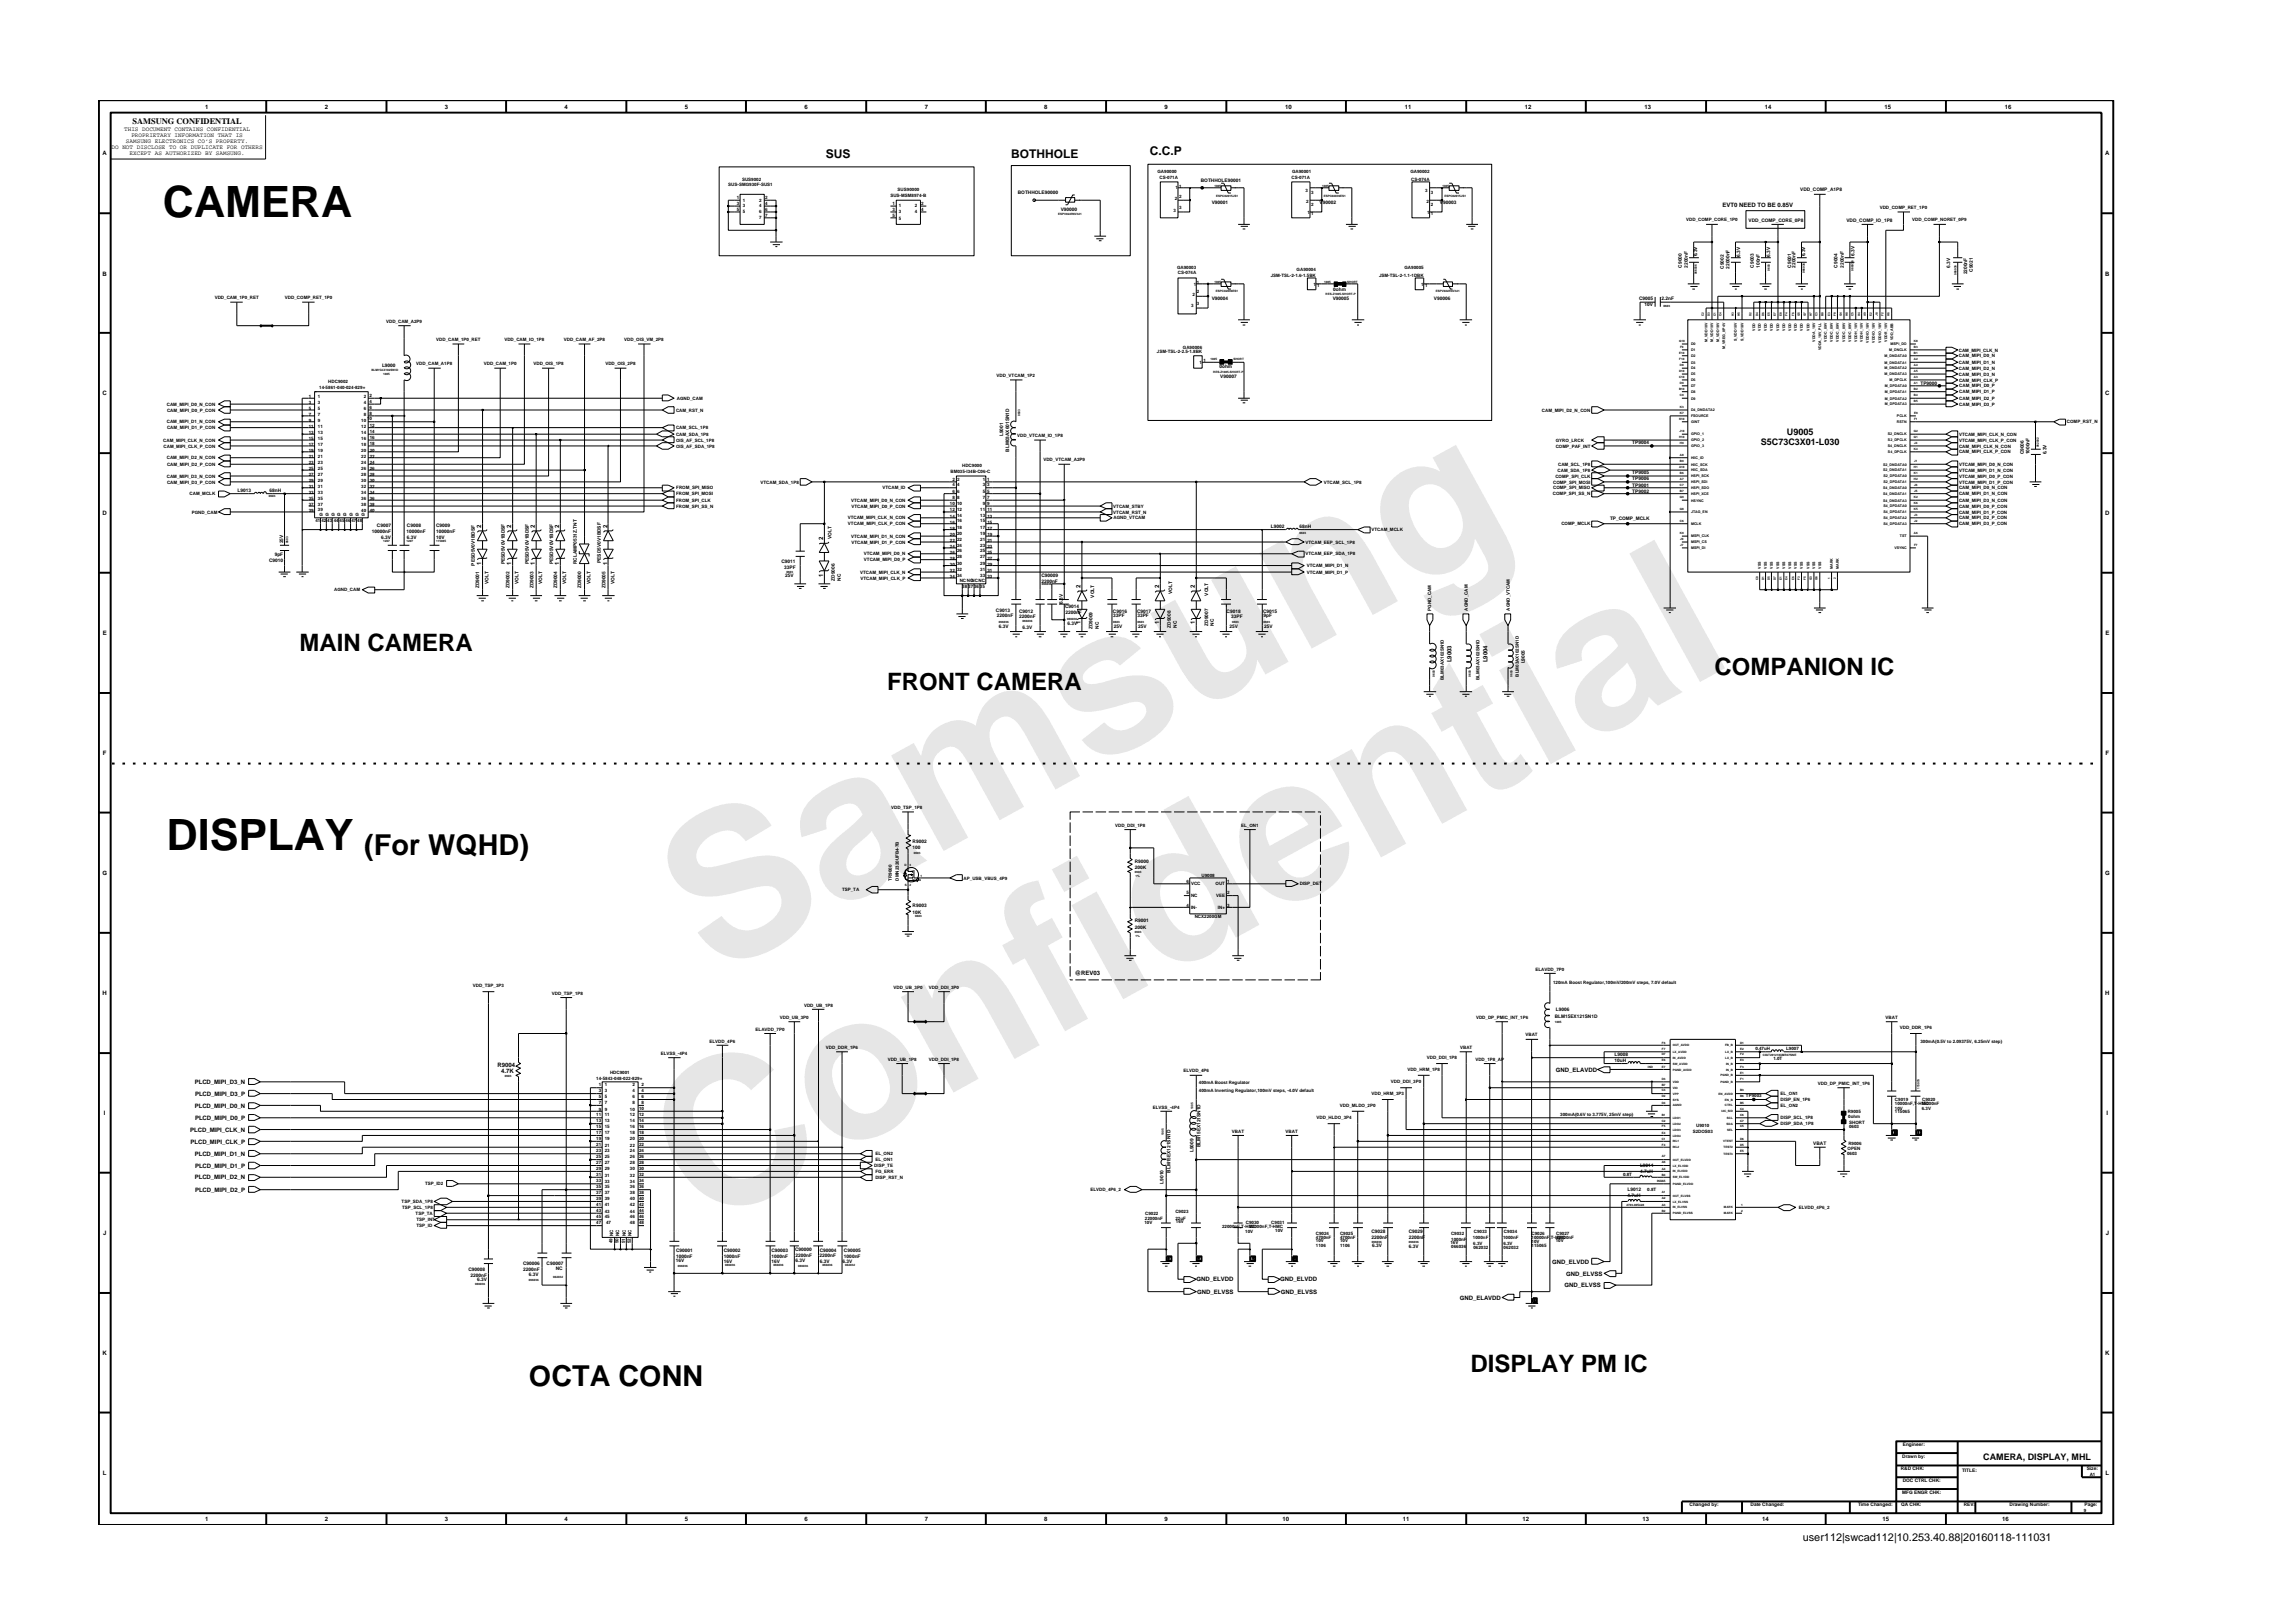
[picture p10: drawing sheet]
<svg xmlns="http://www.w3.org/2000/svg" width="297mm" height="210mm" viewBox="0 0 297 210" stroke-linecap="round" stroke-linejoin="round" font-family="sans-serif">
<defs><g id="words">
<g font-size="26.5" fill="#e6e6e6">
<text x="92.4" y="126.7" transform="rotate(-29 92.4 126.7)">Samsung</text>
<text x="91.1" y="159.4" transform="rotate(-29 91.1 159.4)">Confidential</text>
</g>
<g font-size="5.6">
<text x="21.1" y="28.1">CAMERA</text>
<text x="21.6" y="110.1">DISPLAY</text>
</g>
<g font-size="3.7">
<text x="47.2" y="110.8">(For WQHD)</text>
<text x="68.5" y="179.5">OCTA CONN</text>
</g>
<g font-size="3.1">
<text x="38.8" y="84.4">MAIN CAMERA</text>
<text x="114.9" y="89.4">FRONT CAMERA</text>
<text x="222.1" y="87.5">COMPANION IC</text>
<text x="190.5" y="177.8">DISPLAY PM IC</text>
</g>
<g font-size="1.6">
<text x="107" y="20.5">SUS</text>
<text x="131" y="20.5">BOTHHOLE</text>
<text x="149" y="20.1">C.C.P</text>
</g>
<text font-size="1.4" x="233.5" y="199.7">user112|swcad112|10.253.40.88|20160118-111031</text>
<g font-size="1.2">
<text x="228.1" y="57.6">S5C73C3X01-L030</text>
<text x="231.5" y="56.4">U9005</text>
<text x="256.9" y="189.1">CAMERA, DISPLAY, MHL</text>
</g>
<text font-size="1.1" x="17.2" y="16.1">SAMSUNG CONFIDENTIAL</text>
<g font-size=".8">
<text x="16.1" y="17">THIS DOCUMENT CONTAINS CONFIDENTIAL</text>
<text x="17" y="17.8">PROPRIETARY INFORMATION THAT IS</text>
<text x="26.6" y="14.1">1</text>
<text x="42.1" y="14.1">2</text>
<text x="57.6" y="14.1">3</text>
<text x="73.1" y="14.1">4</text>
<text x="88.7" y="14.1">5</text>
<text x="104.2" y="14.1">6</text>
<text x="119.8" y="14.1">7</text>
<text x="135.3" y="14.1">8</text>
<text x="150.9" y="14.1">9</text>
<text x="166.5" y="14.1">10</text>
<text x="182" y="14.1">11</text>
<text x="197.5" y="14.1">12</text>
<text x="213" y="14.1">13</text>
<text x="228.6" y="14.1">14</text>
<text x="244.1" y="14.1">15</text>
<text x="259.7" y="14.1">16</text>
<text x="13.3" y="20.1">A</text>
<text x="14.5" y="19.3">DO NOT DISCLOSE TO OR DUPLICATE FOR OTHERS</text>
<text x="16.3" y="18.5">SAMSUNG ELECTRONICS CO’S PROPERTY.</text>
<text x="16.8" y="20.1">EXCEPT AS AUTHORIZED BY SAMSUNG.</text>
<text x="272.7" y="20.1">A</text>
<text x="223.1" y="26.9">EVT0 NEED TO BE 0.85V</text>
<text x="13.3" y="35.7">B</text>
<text x="272.7" y="35.7">B</text>
<text x="13.3" y="51.2">C</text>
<text x="272.7" y="51.2">C</text>
<text x="13.3" y="66.8">D</text>
<text x="62.3" y="68.4" transform="rotate(-90 62.3 68.4)">2</text>
<text x="66.2" y="68.4" transform="rotate(-90 66.2 68.4)">2</text>
<text x="69.3" y="68.4" transform="rotate(-90 69.3 68.4)">2</text>
<text x="72.4" y="68.4" transform="rotate(-90 72.4 68.4)">2</text>
<text x="78.7" y="68.4" transform="rotate(-90 78.7 68.4)">2</text>
<text x="106.6" y="70" transform="rotate(-90 106.6 70)">2</text>
<text x="272.7" y="66.8">D</text>
<text x="62.3" y="73.2" transform="rotate(-90 62.3 73.2)">1</text>
<text x="66.2" y="73.2" transform="rotate(-90 66.2 73.2)">1</text>
<text x="69.3" y="73.2" transform="rotate(-90 69.3 73.2)">1</text>
<text x="72.4" y="73.2" transform="rotate(-90 72.4 73.2)">1</text>
<text x="78.7" y="73.2" transform="rotate(-90 78.7 73.2)">1</text>
<text x="106.6" y="74.7" transform="rotate(-90 106.6 74.7)">1</text>
<text x="140" y="76.2" transform="rotate(-90 140 76.2)">2</text>
<text x="150.1" y="76.2" transform="rotate(-90 150.1 76.2)">2</text>
<text x="154.8" y="76.2" transform="rotate(-90 154.8 76.2)">2</text>
<text x="13.3" y="82.3">E</text>
<text x="140" y="80.9" transform="rotate(-90 140 80.9)">1</text>
<text x="150.1" y="80.9" transform="rotate(-90 150.1 80.9)">1</text>
<text x="154.8" y="80.9" transform="rotate(-90 154.8 80.9)">1</text>
<text x="272.7" y="82.3">E</text>
<text x="188" y="85.8" transform="rotate(-90 188 85.8)">L9003</text>
<text x="192.7" y="85.8" transform="rotate(-90 192.7 85.8)">L9004</text>
<text x="13.3" y="97.8">F</text>
<text x="272.8" y="97.8">F</text>
<text x="13.3" y="113.3">G</text>
<text x="272.7" y="113.3">G</text>
<text x="13.3" y="128.9">H</text>
<text x="139.2" y="126.4">@REV03</text>
<text x="272.7" y="128.9">H</text>
<text x="25.2" y="140.4">PLCD_MIPI_D3_N</text>
<text x="25.2" y="143.5">PLCD_MIPI_D0_N</text>
<text x="25.3" y="142">PLCD_MIPI_D3_P</text>
<text x="64.5" y="138.2">R9004</text>
<text x="64.9" y="138.9">4.7K</text>
<text x="201.5" y="138.8">GND_ELAVDD</text>
<text x="13.5" y="144.4">I</text>
<text x="24.6" y="146.6">PLCD_MIPI_CLK_N</text>
<text x="24.7" y="148.1">PLCD_MIPI_CLK_P</text>
<text x="25.2" y="149.7">PLCD_MIPI_D1_N</text>
<text x="25.3" y="145.1">PLCD_MIPI_D0_P</text>
<text x="272.9" y="144.4">I</text>
<text x="25.2" y="152.8">PLCD_MIPI_D2_N</text>
<text x="25.3" y="151.3">PLCD_MIPI_D1_P</text>
<text x="25.3" y="154.4">PLCD_MIPI_D2_P</text>
<text x="13.4" y="160">J</text>
<text x="272.8" y="160">J</text>
<text x="155" y="166">GND_ELVDD</text>
<text x="155.1" y="167.6">GND_ELVSS</text>
<text x="165.8" y="166">GND_ELVDD</text>
<text x="165.9" y="167.6">GND_ELVSS</text>
<text x="201.1" y="163.7">GND_ELVDD</text>
<text x="202.7" y="166.8">GND_ELVSS</text>
<text x="202.9" y="165.2">GND_ELVSS</text>
<text x="189.1" y="168.4">GND_ELAVDD</text>
<text x="13.3" y="175.5">K</text>
<text x="272.7" y="175.5">K</text>
<text x="13.3" y="191.1">L</text>
<text x="272.8" y="191.1">L</text>
<text x="26.6" y="197.1">1</text>
<text x="42.1" y="197.1">2</text>
<text x="57.6" y="197.1">3</text>
<text x="73.1" y="197.1">4</text>
<text x="88.7" y="197.1">5</text>
<text x="104.2" y="197.1">6</text>
<text x="119.8" y="197.1">7</text>
<text x="135.3" y="197.1">8</text>
<text x="150.9" y="197.1">9</text>
<text x="166.1" y="197.1">10</text>
<text x="181.7" y="197.1">11</text>
<text x="197.2" y="197.1">12</text>
<text x="212.8" y="197.1">13</text>
<text x="228.3" y="197.1">14</text>
<text x="243.9" y="197.1">15</text>
<text x="259.4" y="197.1">16</text>
</g>
<g font-size=".6">
<text x="96.1" y="23.4">SUS9002</text>
<text x="149.9" y="22.5">GA90000</text>
<text x="150.2" y="23.2">CS-071A</text>
<text x="155.6" y="23.5">BOTHHOLE90001</text>
<text x="167.3" y="23.2">CS-071A</text>
<text x="167.4" y="22.4">GA90001</text>
<text x="182.7" y="22.5">GA90002</text>
<text x="182.8" y="23.4">CS-074A</text>
<text x="94.3" y="24.2">SUS-SMG930F-SUS1</text>
<text x="95.4" y="25.8">1</text>
<text x="95.4" y="26.5">3</text>
<text x="95.4" y="27.3">5</text>
<text x="96.2" y="26.1">1</text>
<text x="96.2" y="26.9">3</text>
<text x="96.2" y="27.6">5</text>
<text x="98.3" y="26.1">2</text>
<text x="98.3" y="26.9">4</text>
<text x="98.3" y="27.6">6</text>
<text x="98.3" y="28.4">7</text>
<text x="99.1" y="25.8">2</text>
<text x="99.1" y="26.5">4</text>
<text x="99.1" y="27.3">6</text>
<text x="99.1" y="28.1">7</text>
<text x="115.3" y="25.5">SUS-MSM8974-B</text>
<text x="115.6" y="26.5">1</text>
<text x="115.6" y="27.3">3</text>
<text x="115.6" y="28.1">5</text>
<text x="116.3" y="24.8">SUS90000</text>
<text x="116.4" y="27.6">3</text>
<text x="116.4" y="28.5">5</text>
<text x="116.4" y="26.9">1</text>
<text x="118.5" y="26.9">2</text>
<text x="118.5" y="27.6">4</text>
<text x="119.3" y="26.5">2</text>
<text x="119.3" y="27.3">4</text>
<text x="131.9" y="25.1">BOTHHOLE90000</text>
<text x="137.4" y="27.3">V90000</text>
<text x="152" y="27.5">3</text>
<text x="152.2" y="25.9">2</text>
<text x="152.3" y="24.5">1</text>
<text x="152.8" y="24.3">1</text>
<text x="152.8" y="25.6">2</text>
<text x="152.8" y="27.1">3</text>
<text x="157" y="26.4">V90001</text>
<text x="169.1" y="24.8">3</text>
<text x="169.2" y="26.4">2</text>
<text x="169.4" y="27.7">1</text>
<text x="169.9" y="27.9">1</text>
<text x="169.9" y="26.7">2</text>
<text x="169.9" y="25.2">3</text>
<text x="170.9" y="26.4">V90002</text>
<text x="184.6" y="24.8">3</text>
<text x="184.8" y="26.4">2</text>
<text x="184.9" y="27.7">1</text>
<text x="185.4" y="27.9">1</text>
<text x="185.4" y="26.7">2</text>
<text x="185.4" y="25.2">3</text>
<text x="186.5" y="26.4">V90003</text>
<text x="218.4" y="28.7">VDD_COMP_CORE_1P0</text>
<text x="226.5" y="28.7">VDD_COMP_CORE_0P8</text>
<text x="233.2" y="24.8">VDD_COMP_A1P8</text>
<text x="239.2" y="28.7">VDD_COMP_IO_1P8</text>
<text x="243.5" y="27.1">VDD_COMP_RET_1P0</text>
<text x="247.7" y="28.7">VDD_COMP_NORET_0P9</text>
<text x="152.5" y="34.9">GA90003</text>
<text x="152.6" y="35.5">CS-074A</text>
<text x="164.6" y="35.8">JSM-TSL-2-1.6-1.5BK</text>
<text x="168" y="35.1">GA90004</text>
<text x="178.6" y="35.8">JSM-TSL-2-1.1-1DBK</text>
<text x="181.9" y="34.9">GA90005</text>
<text x="217.9" y="34.7" transform="rotate(-90 217.9 34.7)">C9000</text>
<text x="218.6" y="34.7" transform="rotate(-90 218.6 34.7)">2200nF</text>
<text x="219.9" y="33.2" transform="rotate(-90 219.9 33.2)">6.3V</text>
<text x="223.3" y="34.8" transform="rotate(-90 223.3 34.8)">C9002</text>
<text x="224.1" y="34.8" transform="rotate(-90 224.1 34.8)">22000nF</text>
<text x="225.4" y="33.3" transform="rotate(-90 225.4 33.3)">6.3V</text>
<text x="227.2" y="34.7" transform="rotate(-90 227.2 34.7)">C9003</text>
<text x="228" y="34.7" transform="rotate(-90 228 34.7)">100nF</text>
<text x="229.3" y="33.3" transform="rotate(-90 229.3 33.3)">6.3V</text>
<text x="232" y="34.7" transform="rotate(-90 232 34.7)">C9001</text>
<text x="232.6" y="34.7" transform="rotate(-90 232.6 34.7)">2200nF</text>
<text x="233.8" y="33.2" transform="rotate(-90 233.8 33.2)">6.3V</text>
<text x="238" y="34.7" transform="rotate(-90 238 34.7)">C9004</text>
<text x="238.9" y="34.7" transform="rotate(-90 238.9 34.7)">2200nF</text>
<text x="240.2" y="33.1" transform="rotate(-90 240.2 33.1)">6.3V</text>
<text x="252.6" y="34.7" transform="rotate(-90 252.6 34.7)">6.3V</text>
<text x="254.8" y="35.5" transform="rotate(-90 254.8 35.5)">2200nF</text>
<text x="255.6" y="35.2" transform="rotate(-90 255.6 35.2)">C9021</text>
<text x="27.8" y="38.8">VDD_CAM_1P0_RET</text>
<text x="36.9" y="38.8">VDD_COMP_RET_1P0</text>
<text x="50" y="41.9">VDD_CAM_A2P9</text>
<text x="154.3" y="39.8">3</text>
<text x="154.5" y="38.3">2</text>
<text x="154.6" y="37">1</text>
<text x="155.1" y="36.8">1</text>
<text x="155.1" y="38">2</text>
<text x="155.1" y="39.6">3</text>
<text x="157" y="38.8">V90004</text>
<text x="170.1" y="37">1</text>
<text x="170.6" y="37.2">1</text>
<text x="172.6" y="38.8">V90005</text>
<text x="172.7" y="37.7">0ohm</text>
<text x="184.1" y="37">1</text>
<text x="184.6" y="37.2">1</text>
<text x="185.8" y="38.8">V90006</text>
<text x="212.3" y="38.8">C9005</text>
<text x="213" y="39.6">10V</text>
<text x="215.2" y="38.8">2.2nF</text>
<text x="49.5" y="47.5">L9000</text>
<text x="53.9" y="47.3">VDD_CAM_A1P8</text>
<text x="56.5" y="44.2">VDD_CAM_1P0_RET</text>
<text x="62.7" y="47.3">VDD_CAM_1P0</text>
<text x="65.3" y="44.2">VDD_CAM_IO_1P8</text>
<text x="69.1" y="47.3">VDD_OIS_1P8</text>
<text x="73.1" y="44.2">VDD_CAM_AF_2P8</text>
<text x="78.4" y="47.3">VDD_OIS_2P8</text>
<text x="80.9" y="44.2">VDD_OIS_VM_2P8</text>
<text x="149.9" y="45.7">JSM-TSL-2-2.5-1.8BK</text>
<text x="153.2" y="45.2">GA90006</text>
<text x="155.4" y="47.1">1</text>
<text x="155.9" y="46.9">1</text>
<text x="158" y="47.7">0ohm</text>
<text x="253.7" y="45.5">CAM_MIPI_CLK_N</text>
<text x="253.8" y="47.1">CAM_MIPI_D1_N</text>
<text x="253.8" y="47.9">CAM_MIPI_D2_N</text>
<text x="253.8" y="46.3">CAM_MIPI_D0_N</text>
<text x="21.6" y="52.6">CAM_MIPI_D0_N_CON</text>
<text x="21.6" y="53.3">CAM_MIPI_D0_P_CON</text>
<text x="40" y="53.1">5</text>
<text x="40" y="52.4">3</text>
<text x="40" y="51.6">1</text>
<text x="40" y="53.9">7</text>
<text x="41.2" y="53.1">5</text>
<text x="41.2" y="51.6">1</text>
<text x="41.2" y="52.4">3</text>
<text x="41.2" y="53.9">7</text>
<text x="41.3" y="50.4">14-5861-040-024-829+</text>
<text x="42.5" y="49.6">HDC9002</text>
<text x="47.1" y="53.1">6</text>
<text x="47.1" y="52.4">4</text>
<text x="47.1" y="51.6">2</text>
<text x="47.1" y="53.9">8</text>
<text x="47.9" y="52.2">4</text>
<text x="47.9" y="52.9">6</text>
<text x="47.9" y="51.4">2</text>
<text x="47.9" y="53.7">8</text>
<text x="87.6" y="53.3">CAM_RST_N</text>
<text x="87.7" y="51.8">AGND_CAM</text>
<text x="129.1" y="48.8">VDD_VTCAM_1P2</text>
<text x="158.1" y="48.9">V90007</text>
<text x="199.7" y="53.3">CAM_MIPI_D2_N_CON</text>
<text x="248.8" y="49.9">TP9000</text>
<text x="253.8" y="48.7">CAM_MIPI_D3_N</text>
<text x="253.8" y="49.4">CAM_MIPI_CLK_P</text>
<text x="253.8" y="50.2">CAM_MIPI_D0_P</text>
<text x="253.8" y="51">CAM_MIPI_D1_P</text>
<text x="253.8" y="51.8">CAM_MIPI_D2_P</text>
<text x="253.8" y="52.6">CAM_MIPI_D3_P</text>
<text x="21.2" y="57.2">CAM_MIPI_CLK_N_CON</text>
<text x="21.2" y="58">CAM_MIPI_CLK_P_CON</text>
<text x="21.6" y="59.5">CAM_MIPI_D2_N_CON</text>
<text x="21.6" y="54.9">CAM_MIPI_D1_N_CON</text>
<text x="21.6" y="55.6">CAM_MIPI_D1_P_CON</text>
<text x="40" y="57.8">17</text>
<text x="40" y="59.3">21</text>
<text x="40" y="56.2">13</text>
<text x="40" y="54.6">9</text>
<text x="40" y="55.4">11</text>
<text x="40" y="57">15</text>
<text x="40" y="58.5">19</text>
<text x="41.2" y="57.8">17</text>
<text x="41.2" y="56.2">13</text>
<text x="41.2" y="54.6">9</text>
<text x="41.2" y="59.3">21</text>
<text x="41.2" y="55.4">11</text>
<text x="41.2" y="57">15</text>
<text x="41.2" y="58.5">19</text>
<text x="46.8" y="57.8">18</text>
<text x="46.8" y="59.3">22</text>
<text x="46.8" y="58.5">20</text>
<text x="46.8" y="54.6">10</text>
<text x="46.8" y="55.4">12</text>
<text x="46.8" y="56.2">14</text>
<text x="46.8" y="57">16</text>
<text x="47.6" y="54.5">10</text>
<text x="47.9" y="59.3">22</text>
<text x="47.9" y="58.5">20</text>
<text x="47.9" y="55.3">12</text>
<text x="47.9" y="56.1">14</text>
<text x="47.9" y="56.8">16</text>
<text x="47.9" y="57.6">18</text>
<text x="87.6" y="56.5">CAM_SDA_1P8</text>
<text x="87.6" y="55.6">CAM_SCL_1P8</text>
<text x="87.6" y="58">OIS_AF_SDA_1P8</text>
<text x="87.6" y="57.2">OIS_AF_SCL_1P8</text>
<text x="130" y="56.5" transform="rotate(-90 130 56.5)">L9001</text>
<text x="130.7" y="58.5" transform="rotate(-90 130.7 58.5)">BLM03AX601SN1D</text>
<text x="131.8" y="56.6">VDD_VTCAM_IO_1P8</text>
<text x="135.2" y="59.8">VDD_VTCAM_A2P9</text>
<text x="201.5" y="58">COMP_PAF_INT</text>
<text x="201.5" y="57.2">GYRO_LRCK</text>
<text x="211.4" y="57.6">TP9004</text>
<text x="253.8" y="58.7">CAM_MIPI_CLK_P_CON</text>
<text x="253.8" y="58">CAM_MIPI_CLK_N_CON</text>
<text x="253.8" y="57.2">VTCAM_MIPI_CLK_P_CON</text>
<text x="253.8" y="56.5">VTCAM_MIPI_CLK_N_CON</text>
<text x="262.2" y="58.9" transform="rotate(-90 262.2 58.9)">C9006</text>
<text x="262.9" y="58.9" transform="rotate(-90 262.9 58.9)">1000nF</text>
<text x="265.1" y="58.9" transform="rotate(-90 265.1 58.9)">6.3V</text>
<text x="267.7" y="54.9">COMP_RST_N</text>
<text x="21.6" y="61.9">CAM_MIPI_D3_N_CON</text>
<text x="21.6" y="62.6">CAM_MIPI_D3_P_CON</text>
<text x="21.6" y="60.4">CAM_MIPI_D2_P_CON</text>
<text x="24.6" y="64.2">CAM_MCLK</text>
<text x="30.8" y="63.8">L9013</text>
<text x="34.9" y="63.8">68nH</text>
<text x="40" y="64">33</text>
<text x="40" y="60.9">25</text>
<text x="40" y="62.4">29</text>
<text x="40" y="65.6">37</text>
<text x="40" y="63.2">31</text>
<text x="40" y="64.8">35</text>
<text x="40" y="60.1">23</text>
<text x="40" y="61.7">27</text>
<text x="41.2" y="64">33</text>
<text x="41.2" y="60.9">25</text>
<text x="41.2" y="65.6">37</text>
<text x="41.2" y="62.4">29</text>
<text x="41.2" y="63.2">31</text>
<text x="41.2" y="64.8">35</text>
<text x="41.2" y="60.1">23</text>
<text x="41.2" y="61.7">27</text>
<text x="46.8" y="64">34</text>
<text x="46.8" y="60.9">26</text>
<text x="46.8" y="65.6">38</text>
<text x="46.8" y="62.4">30</text>
<text x="46.8" y="63.2">32</text>
<text x="46.8" y="60.1">24</text>
<text x="46.8" y="61.7">28</text>
<text x="46.8" y="64.8">36</text>
<text x="47.9" y="64">34</text>
<text x="47.9" y="60.9">26</text>
<text x="47.9" y="65.6">38</text>
<text x="47.9" y="62.4">30</text>
<text x="47.9" y="63.2">32</text>
<text x="47.9" y="64.8">36</text>
<text x="47.9" y="60.1">24</text>
<text x="47.9" y="61.7">28</text>
<text x="87.6" y="64.2">FROM_SPI_MOSI</text>
<text x="87.6" y="65">FROM_SPI_CLK</text>
<text x="87.6" y="65.8">FROM_SPI_SS_N</text>
<text x="87.6" y="63.4">FROM_SPI_MISO</text>
<text x="98.5" y="62.6">VTCAM_SDA_1P8</text>
<text x="110.3" y="65">VTCAM_MIPI_D0_N_CON</text>
<text x="110.3" y="65.8">VTCAM_MIPI_D0_P_CON</text>
<text x="114.3" y="63.4">VTCAM_ID</text>
<text x="123" y="65.4">10</text>
<text x="123.1" y="61.2">BM035-I34B-C06-C</text>
<text x="123.4" y="63.9">6</text>
<text x="123.4" y="64.6">8</text>
<text x="123.4" y="62.3">2 2</text>
<text x="123.4" y="63">4</text>
<text x="124" y="64.6">8</text>
<text x="124" y="63.9">6</text>
<text x="124" y="63">4</text>
<text x="124" y="65.4">10</text>
<text x="124.6" y="60.5">HDC9000</text>
<text x="127.3" y="63">3</text>
<text x="127.3" y="63.9">5</text>
<text x="127.3" y="64.6">7 7</text>
<text x="127.3" y="65.4">9</text>
<text x="127.3" y="62.3">1</text>
<text x="127.9" y="63">3</text>
<text x="127.9" y="63.9">5</text>
<text x="127.9" y="65.4">9</text>
<text x="127.9" y="62.3">1</text>
<text x="144.2" y="65.8">VTCAM_STBY</text>
<text x="171.5" y="62.6">VTCAM_SCL_1P8</text>
<text x="201.2" y="64.2">COMP_SPI_SS_N</text>
<text x="201.2" y="63.4">COMP_SPI_MISO</text>
<text x="201.2" y="62.6">COMP_SPI_MOSI</text>
<text x="201.5" y="61.9">COMP_SPI_CLK</text>
<text x="201.8" y="61.1">CAM_SDA_1P8</text>
<text x="201.8" y="60.4">CAM_SCL_1P8</text>
<text x="211.4" y="63.1">TP9001</text>
<text x="211.4" y="63.8">TP9002</text>
<text x="211.4" y="62.2">TP9006</text>
<text x="211.4" y="61.5">TP9005</text>
<text x="253.8" y="64.2">CAM_MIPI_D1_N_CON</text>
<text x="253.8" y="65">CAM_MIPI_D3_N_CON</text>
<text x="253.8" y="63.4">CAM_MIPI_D0_N_CON</text>
<text x="253.8" y="65.8">CAM_MIPI_D0_P_CON</text>
<text x="253.8" y="61.1">VTCAM_MIPI_D1_N_CON</text>
<text x="253.8" y="62.6">VTCAM_MIPI_D1_P_CON</text>
<text x="253.8" y="60.4">VTCAM_MIPI_D0_N_CON</text>
<text x="253.8" y="61.9">VTCAM_MIPI_D0_P_CON</text>
<text x="24.8" y="66.5">PGND_CAM</text>
<text x="36.7" y="70.4" transform="rotate(-90 36.7 70.4)">25V</text>
<text x="40" y="66.3">39</text>
<text x="40.9" y="67.7">41</text>
<text x="41.2" y="66.2">39</text>
<text x="41.4" y="66.8">G G G G G G G G</text>
<text x="41.6" y="67.7">42 43</text>
<text x="43.2" y="67.7">44</text>
<text x="44" y="67.7">45 46</text>
<text x="45.5" y="67.7">47</text>
<text x="46.3" y="67.7">48</text>
<text x="46.8" y="66.3">40</text>
<text x="47.9" y="66.3">40</text>
<text x="48.2" y="69">10000nF</text>
<text x="48.8" y="68.3">C9007</text>
<text x="49.4" y="69.8">6.3V</text>
<text x="52.7" y="69">10000nF</text>
<text x="52.7" y="69.8">6.3V</text>
<text x="52.7" y="68.3">C9008</text>
<text x="56.5" y="68.3">C9009</text>
<text x="56.5" y="69">10000nF</text>
<text x="56.5" y="69.8">10V</text>
<text x="107.7" y="69.8" transform="rotate(-90 107.7 69.8)">VOLT</text>
<text x="109.8" y="67.3">VTCAM_MIPI_CLK_N_CON</text>
<text x="109.8" y="68.1">VTCAM_MIPI_CLK_P_CON</text>
<text x="110.3" y="69.7">VTCAM_MIPI_D1_N_CON</text>
<text x="110.3" y="70.4">VTCAM_MIPI_D1_P_CON</text>
<text x="111.9" y="72">VTCAM_MIPI_D0_N</text>
<text x="123" y="69.5">20</text>
<text x="123" y="70.2">22</text>
<text x="123" y="71">24</text>
<text x="123" y="71.7">26</text>
<text x="123" y="67.1">14</text>
<text x="123" y="67.8">16</text>
<text x="123" y="68.6">18</text>
<text x="123" y="66.2">12</text>
<text x="124" y="69.3">20</text>
<text x="124" y="70">22</text>
<text x="124" y="70.8">24</text>
<text x="124" y="71.6">26</text>
<text x="124" y="66.9">14</text>
<text x="124" y="67.7">16</text>
<text x="124" y="68.5">18</text>
<text x="124" y="66.2">12</text>
<text x="127" y="70">21</text>
<text x="127" y="70.8">23</text>
<text x="127" y="71.6">25</text>
<text x="127" y="66.9">13</text>
<text x="127" y="67.7">15</text>
<text x="127" y="68.5">17</text>
<text x="127" y="69.3">19</text>
<text x="127" y="66.2">11</text>
<text x="127.9" y="70.2">21</text>
<text x="127.9" y="71">23</text>
<text x="127.9" y="71.7">25</text>
<text x="127.9" y="67.1">13</text>
<text x="127.9" y="67.8">15</text>
<text x="127.9" y="68.6">17</text>
<text x="127.9" y="69.5">19</text>
<text x="127.9" y="66.2">11</text>
<text x="144.2" y="66.5">VTCAM_RST_N</text>
<text x="144.3" y="67.3">AGND_VTCAM</text>
<text x="164.6" y="68.4">L9002</text>
<text x="168.3" y="68.4">68nH</text>
<text x="169.1" y="72">VTCAM_EEP_SDA_1P8</text>
<text x="169.1" y="70.4">VTCAM_EEP_SCL_1P8</text>
<text x="177.7" y="68.8">VTCAM_MCLK</text>
<text x="202.3" y="68.1">COMP_MCLK</text>
<text x="208.6" y="67.3">TP_COMP_MCLK</text>
<text x="253.8" y="66.5">CAM_MIPI_D1_P_CON</text>
<text x="253.8" y="67.3">CAM_MIPI_D2_P_CON</text>
<text x="253.8" y="68.1">CAM_MIPI_D3_P_CON</text>
<text x="34.9" y="72.8">C9010</text>
<text x="35.6" y="72">9pF</text>
<text x="43.3" y="76.6">AGND_CAM</text>
<text x="61.5" y="73.3" transform="rotate(-90 61.5 73.3)">PESD5V0V1BDSF</text>
<text x="62.1" y="76.2" transform="rotate(-90 62.1 76.2)">ZD9001</text>
<text x="63.3" y="75.6" transform="rotate(-90 63.3 75.6)">VOLT</text>
<text x="65.4" y="73.1" transform="rotate(-90 65.4 73.1)">PESD5V0V1BDSF</text>
<text x="66" y="76.2" transform="rotate(-90 66 76.2)">ZD9002</text>
<text x="67.2" y="75.6" transform="rotate(-90 67.2 75.6)">VOLT</text>
<text x="68.5" y="73.1" transform="rotate(-90 68.5 73.1)">PESD5V0V1BDSF</text>
<text x="69.1" y="76.2" transform="rotate(-90 69.1 76.2)">ZD9003</text>
<text x="70.2" y="75.6" transform="rotate(-90 70.2 75.6)">VOLT</text>
<text x="71.7" y="73.1" transform="rotate(-90 71.7 73.1)">PESD5V0V1BDSF</text>
<text x="72.2" y="76.2" transform="rotate(-90 72.2 76.2)">ZD9004</text>
<text x="73.3" y="75.6" transform="rotate(-90 73.3 75.6)">VOLT</text>
<text x="74.7" y="73.1" transform="rotate(-90 74.7 73.1)">RCLAMP0531Z.TNT</text>
<text x="75.3" y="76.2" transform="rotate(-90 75.3 76.2)">ZD9000</text>
<text x="76.5" y="75.6" transform="rotate(-90 76.5 75.6)">VOLT</text>
<text x="77.8" y="72.9" transform="rotate(-90 77.8 72.9)">PESD5V0V1BDSF</text>
<text x="78.4" y="76.2" transform="rotate(-90 78.4 76.2)">ZD9005</text>
<text x="79.6" y="75.6" transform="rotate(-90 79.6 75.6)">VOLT</text>
<text x="101.2" y="72.9">C9011</text>
<text x="101.6" y="73.7">33PF</text>
<text x="101.7" y="74.7">25V</text>
<text x="108.1" y="75.2" transform="rotate(-90 108.1 75.2)">ZD9006</text>
<text x="108.9" y="75.2" transform="rotate(-90 108.9 75.2)">NC</text>
<text x="111.4" y="74.3">VTCAM_MIPI_CLK_N</text>
<text x="111.5" y="75.1">VTCAM_MIPI_CLK_P</text>
<text x="111.9" y="72.7">VTCAM_MIPI_D0_P</text>
<text x="123" y="72.5">28</text>
<text x="123" y="73.3">30</text>
<text x="123" y="74.1">32</text>
<text x="123" y="74.9">34</text>
<text x="124" y="72.3">28</text>
<text x="124" y="73.2">30</text>
<text x="124" y="73.9">32</text>
<text x="124" y="74.7">34</text>
<text x="124.3" y="75.4">NCNCNCNC</text>
<text x="124.7" y="76.2">38</text>
<text x="125.4" y="76.2">37</text>
<text x="126.2" y="76.2">36</text>
<text x="126.9" y="76.2">35</text>
<text x="127" y="73.2">29</text>
<text x="127" y="73.9">31</text>
<text x="127" y="74.7">33</text>
<text x="127" y="72.3">27</text>
<text x="127.9" y="73.3">29</text>
<text x="127.9" y="74.1">31</text>
<text x="127.9" y="74.9">33</text>
<text x="127.9" y="72.5">27</text>
<text x="134.9" y="75.5">2200nF</text>
<text x="134.9" y="74.7">C90009</text>
<text x="141.8" y="77.4" transform="rotate(-90 141.8 77.4)">VOLT</text>
<text x="151.8" y="77" transform="rotate(-90 151.8 77)">VOLT</text>
<text x="156.5" y="77.2" transform="rotate(-90 156.5 77.2)">VOLT</text>
<text x="169.3" y="74.3">VTCAM_MIPI_D1_P</text>
<text x="169.3" y="73.5">VTCAM_MIPI_D1_N</text>
<text x="129" y="79.2">C9013</text>
<text x="129.1" y="80">2200nF</text>
<text x="129.4" y="81.3">6.3V</text>
<text x="132" y="80.1">2200nF</text>
<text x="132" y="79.4">C9012</text>
<text x="132.4" y="81.5">6.3V</text>
<text x="137.7" y="78.3" transform="rotate(-90 137.7 78.3)">6.3V</text>
<text x="138" y="78.8">C9014</text>
<text x="138" y="79.6">2200nF</text>
<text x="138.3" y="80.9">6.3V</text>
<text x="141.5" y="81.5" transform="rotate(-90 141.5 81.5)">ZD9009</text>
<text x="142.4" y="81.5" transform="rotate(-90 142.4 81.5)">NC</text>
<text x="144.2" y="79.4">C9016</text>
<text x="144.2" y="80">33PF</text>
<text x="144.3" y="81.3">25V</text>
<text x="147.3" y="79.4">C9017</text>
<text x="147.3" y="80">33PF</text>
<text x="147.4" y="81.3">25V</text>
<text x="151.7" y="81.3" transform="rotate(-90 151.7 81.3)">ZD9008</text>
<text x="152.4" y="81.3" transform="rotate(-90 152.4 81.3)">NC</text>
<text x="156.5" y="81.1" transform="rotate(-90 156.5 81.1)">ZD9007</text>
<text x="157.3" y="81.1" transform="rotate(-90 157.3 81.1)">NC</text>
<text x="158.9" y="79.4">C9018</text>
<text x="159.3" y="81.3">25V</text>
<text x="159.5" y="80.1">33PF</text>
<text x="163.6" y="79.4">C9015</text>
<text x="163.7" y="80">9pF</text>
<text x="163.8" y="81.3">25V</text>
<text x="185.4" y="79.1" transform="rotate(-90 185.4 79.1)">PGND_CAM</text>
<text x="190.1" y="79.1" transform="rotate(-90 190.1 79.1)">AGND_CAM</text>
<text x="195.6" y="79.1" transform="rotate(-90 195.6 79.1)">AGND_VTCAM</text>
<text x="187" y="88.1" transform="rotate(-90 187 88.1)">BLM03AX102SN1D</text>
<text x="191.7" y="88.1" transform="rotate(-90 191.7 88.1)">BLM03AX102SN1D</text>
<text x="196.8" y="87.7" transform="rotate(-90 196.8 87.7)">BLM03AX102SN1D</text>
<text x="197.5" y="85.9" transform="rotate(-90 197.5 85.9)">L9005</text>
<text x="115.4" y="104.8">VDD_TSP_1P8</text>
<text x="144.5" y="107.1">VDD_DDI_1P8</text>
<text x="160.8" y="107.1">EL_ON1</text>
<text x="118.2" y="109.2">R9002</text>
<text x="118.2" y="110">100</text>
<text x="124.8" y="113.9">AP_USB_VBUS_4P9</text>
<text x="147" y="111.8">R9000</text>
<text x="147" y="112.6">200K</text>
<text x="155.6" y="113.6">U9008</text>
<text x="109.1" y="115.5">TSP_TA</text>
<text x="115.5" y="114.1" transform="rotate(-90 115.5 114.1)">TR9000</text>
<text x="116.4" y="114.1" transform="rotate(-90 116.4 114.1)">DMN2320UFB4-7B</text>
<text x="118.2" y="117.5">R9003</text>
<text x="118.2" y="118.4">10K</text>
<text x="147" y="119.5">R9001</text>
<text x="153.7" y="117.5">4</text>
<text x="153.7" y="115.9">5</text>
<text x="153.7" y="114.3">6</text>
<text x="154.3" y="117.8">IN-</text>
<text x="154.3" y="116.2">NC</text>
<text x="154.3" y="114.7">VCC</text>
<text x="154.8" y="118.9">NCX2200GM</text>
<text x="157.5" y="114.7">OUT</text>
<text x="157.5" y="116.2">VEE</text>
<text x="157.8" y="117.8">IN+</text>
<text x="158.9" y="117.5">3</text>
<text x="158.9" y="114.3">1</text>
<text x="158.9" y="115.9">2</text>
<text x="168.4" y="114.7">DISP_DET</text>
<text x="147" y="120.3">200K</text>
<text x="198.9" y="125.8">ELAVDD_7P0</text>
<text x="61.3" y="127.9">VDD_TSP_3P3</text>
<text x="71.5" y="128.8">VDD_TSP_1P8</text>
<text x="101" y="132">VDD_UB_3P0</text>
<text x="104.2" y="130.5">VDD_UB_1P8</text>
<text x="115.8" y="128.1">VDD_UB_3P0</text>
<text x="120.3" y="128.1">VDD_DDI_3P0</text>
<text x="191.2" y="132">VDD_DP_PMIC_INT_1P6</text>
<text x="201.2" y="127.5">120mA Boost Regulator,100mV/200mV steps, 7.0V default</text>
<text x="201.4" y="131.8">BLM15EX121SN1D</text>
<text x="201.5" y="131">L9006</text>
<text x="244.3" y="132">VBAT</text>
<text x="85.6" y="136.6">ELVSS_-4P4</text>
<text x="91.9" y="135.1">ELVDD_4P6</text>
<text x="97.9" y="133.5">ELAVDD_7P0</text>
<text x="107" y="135.9">VDD_DDR_1P6</text>
<text x="115" y="137.4">VDD_UB_1P8</text>
<text x="120.3" y="137.4">VDD_DDI_1P8</text>
<text x="184.8" y="137.2">VDD_DDI_1P8</text>
<text x="189.1" y="135.9">VBAT</text>
<text x="191.1" y="137.4">VDD_1P8_AP</text>
<text x="197.6" y="134.3">VBAT</text>
<text x="209.2" y="136.8">L9008</text>
<text x="209.2" y="137.6">10uH</text>
<text x="227.4" y="136">0.47uH</text>
<text x="229.7" y="137.4">1.0T</text>
<text x="231.4" y="136">L9007</text>
<text x="246.1" y="133.3">VDD_DDR_1P6</text>
<text x="248.8" y="135.1">300mA(0.5V to 2.09375V, 6.25mV step)</text>
<text x="77.2" y="139.9">14-5843-048-022-829+</text>
<text x="77.6" y="142.3">5</text>
<text x="77.6" y="143">7</text>
<text x="77.6" y="143.9">9</text>
<text x="77.6" y="141.5">3</text>
<text x="77.6" y="140.7">1</text>
<text x="78.3" y="143.9">9</text>
<text x="78.3" y="142.3">5</text>
<text x="78.3" y="143">7</text>
<text x="78.3" y="141.5">3</text>
<text x="78.3" y="140.7">1</text>
<text x="79" y="139.1">HDC9001</text>
<text x="81.6" y="143.9">10</text>
<text x="81.9" y="143">8</text>
<text x="81.9" y="142.3">6</text>
<text x="81.9" y="140.7">2</text>
<text x="81.9" y="141.5">4</text>
<text x="82.8" y="143.8">10</text>
<text x="83.1" y="142.3">6</text>
<text x="83.1" y="143">8</text>
<text x="83.1" y="140.7">2</text>
<text x="83.1" y="141.5">4</text>
<text x="149.3" y="143.7">ELVSS_-4P4</text>
<text x="153.3" y="138.9">ELVDD_4P6</text>
<text x="155.3" y="141.5">400mA Inverting Regulator,100mV steps, -4.0V default</text>
<text x="155.3" y="140.5">400mA Boost Regulator</text>
<text x="173.6" y="143.4">VDD_MLDO_2P0</text>
<text x="177.7" y="141.9">VDD_HRM_3P3</text>
<text x="180.2" y="140.4">VDD_DDI_3P0</text>
<text x="182.3" y="138.8">VDD_HRM_1P8</text>
<text x="226.2" y="142.1">TP9003</text>
<text x="230.7" y="141.9">EL_ON1</text>
<text x="230.7" y="143.4">EL_ON2</text>
<text x="230.7" y="142.6">DISP_EN_1P6</text>
<text x="235.5" y="140.5">VDD_DP_PMIC_INT_1P6</text>
<text x="245.5" y="143.2">10000nF,T-HMC</text>
<text x="245.5" y="143.8">10V</text>
<text x="245.5" y="142.6">C9019</text>
<text x="248.9" y="143.2">15000nF</text>
<text x="248.9" y="143.8">6.3V</text>
<text x="249" y="142.6">C9020</text>
<text x="77.2" y="148.4">21</text>
<text x="77.2" y="144.6">11</text>
<text x="77.2" y="149.2">23</text>
<text x="77.2" y="146.9">17</text>
<text x="77.2" y="147.7">19</text>
<text x="77.2" y="145.4">13</text>
<text x="77.2" y="146.2">15</text>
<text x="78.3" y="148.5">21</text>
<text x="78.3" y="144.6">11</text>
<text x="78.3" y="149.3">23</text>
<text x="78.3" y="146.9">17</text>
<text x="78.3" y="147.7">19</text>
<text x="78.3" y="145.4">13</text>
<text x="78.3" y="146.2">15</text>
<text x="81.6" y="148.5">22</text>
<text x="81.6" y="149.3">24</text>
<text x="81.6" y="146.2">16</text>
<text x="81.6" y="146.9">18</text>
<text x="81.6" y="147.7">20</text>
<text x="81.6" y="145.4">14</text>
<text x="81.6" y="144.6">12</text>
<text x="82.8" y="149.2">24</text>
<text x="82.8" y="146.9">18</text>
<text x="82.8" y="147.7">20</text>
<text x="82.8" y="148.4">22</text>
<text x="82.8" y="146.2">16</text>
<text x="82.8" y="144.6">12</text>
<text x="82.8" y="145.3">14</text>
<text x="113.4" y="149.7">EL_ON2</text>
<text x="154.6" y="149.3" transform="rotate(-90 154.6 149.3)">L9009</text>
<text x="155.5" y="148.6" transform="rotate(-90 155.5 148.6)">BLM15EX121SN1D</text>
<text x="159.6" y="146.7">VBAT</text>
<text x="166.5" y="146.7">VBAT</text>
<text x="170.6" y="145">VDD_HLDO_3P4</text>
<text x="202.1" y="144.6">300mA(0.6V to 3.775V, 25mV step)</text>
<text x="219.3" y="146.7">S2DOS03</text>
<text x="219.7" y="146">U9010</text>
<text x="230.7" y="145">DISP_SCL_1P8</text>
<text x="230.7" y="145.8">DISP_SDA_1P8</text>
<text x="234.9" y="148.3">VBAT</text>
<text x="239.3" y="149.6">0603</text>
<text x="239.3" y="149">OPEN</text>
<text x="239.4" y="144.2">R9005</text>
<text x="239.4" y="144.8">0ohm</text>
<text x="239.4" y="148.3">R9006</text>
<text x="239.5" y="146.2">0603</text>
<text x="239.5" y="145.6">SHORT</text>
<text x="245.5" y="144.2">115065</text>
<text x="52" y="155.9">TSP_SDA_1P8</text>
<text x="55.1" y="153.6">TSP_ID2</text>
<text x="77.2" y="155.5">39</text>
<text x="77.2" y="152.3">31</text>
<text x="77.2" y="153.1">33</text>
<text x="77.2" y="153.9">35</text>
<text x="77.2" y="154.7">37</text>
<text x="77.2" y="150.1">25</text>
<text x="77.2" y="150.8">27</text>
<text x="77.2" y="151.6">29</text>
<text x="78.3" y="155.5">39</text>
<text x="78.3" y="152.4">31</text>
<text x="78.3" y="153.2">33</text>
<text x="78.3" y="154">35</text>
<text x="78.3" y="154.7">37</text>
<text x="78.3" y="150.1">25</text>
<text x="78.3" y="150.8">27</text>
<text x="78.3" y="151.6">29</text>
<text x="81.6" y="151.6">30</text>
<text x="81.6" y="152.4">32</text>
<text x="81.6" y="153.2">34</text>
<text x="81.6" y="154">36</text>
<text x="81.6" y="150.1">26</text>
<text x="81.6" y="154.7">38</text>
<text x="81.6" y="155.5">40</text>
<text x="81.6" y="150.8">28</text>
<text x="82.8" y="151.6">30</text>
<text x="82.8" y="152.3">32</text>
<text x="82.8" y="153.9">36</text>
<text x="82.8" y="150.1">26</text>
<text x="82.8" y="150.8">28</text>
<text x="82.8" y="154.7">38</text>
<text x="82.8" y="155.5">40</text>
<text x="82.8" y="153.1">34</text>
<text x="113.3" y="151.2">DISP_TE</text>
<text x="113.4" y="152.7">DISP_RST_N</text>
<text x="113.4" y="150.4">EL_ON1</text>
<text x="113.4" y="152">FG_ERR</text>
<text x="141.2" y="154.3">ELVDD_4P6_2</text>
<text x="150.7" y="153.3" transform="rotate(-90 150.7 153.3)">L9010</text>
<text x="151.6" y="151.9" transform="rotate(-90 151.6 151.9)">BLM15EX121SN1D</text>
<text x="210.3" y="152.3">0.8T</text>
<text x="210.8" y="155.1">4.7uH</text>
<text x="210.8" y="154.3">L9012</text>
<text x="212.5" y="151.2">L9011</text>
<text x="212.5" y="151.9">4.7uH</text>
<text x="213.4" y="154.3">0.8T</text>
<text x="52.1" y="156.6">TSP_SCL_1P8</text>
<text x="53.8" y="157.4">TSP_TA</text>
<text x="54" y="158.2">TSP_INT</text>
<text x="54" y="159">TSP_ID</text>
<text x="77.2" y="156.2">41</text>
<text x="77.2" y="157">43</text>
<text x="77.2" y="157.8">45</text>
<text x="77.2" y="158.5">47</text>
<text x="78.3" y="157.8">45</text>
<text x="78.3" y="156.2">41</text>
<text x="78.3" y="157.1">43</text>
<text x="78.5" y="158.6">47</text>
<text x="79.4" y="161.1" transform="rotate(-90 79.4 161.1)">49</text>
<text x="79.4" y="160.1" transform="rotate(-90 79.4 160.1)">NC</text>
<text x="80.1" y="161.1" transform="rotate(-90 80.1 161.1)">50</text>
<text x="80.2" y="160.1" transform="rotate(-90 80.2 160.1)">NC</text>
<text x="81" y="161.1" transform="rotate(-90 81 161.1)">51</text>
<text x="81.1" y="160.1" transform="rotate(-90 81.1 160.1)">NC</text>
<text x="81.6" y="157.1">44</text>
<text x="81.6" y="157.8">46</text>
<text x="81.6" y="158.6">48</text>
<text x="81.6" y="156.2">42</text>
<text x="81.7" y="161.1" transform="rotate(-90 81.7 161.1)">52</text>
<text x="81.8" y="160.1" transform="rotate(-90 81.8 160.1)">NC</text>
<text x="82.8" y="156.2">42</text>
<text x="82.8" y="157.8">46</text>
<text x="82.8" y="157">44</text>
<text x="82.8" y="158.5">48</text>
<text x="148.3" y="158.6">10V</text>
<text x="148.3" y="158">22000nF</text>
<text x="148.3" y="157.4">C9022</text>
<text x="152.3" y="157.2">C9023</text>
<text x="152.3" y="158">22uF</text>
<text x="152.3" y="158.4">16V</text>
<text x="158.3" y="159.1">22000nF,T-HMC</text>
<text x="161.3" y="159.7">10V</text>
<text x="161.4" y="158.5">C9030</text>
<text x="161.9" y="159.1">22000nF,T-HMC</text>
<text x="164.7" y="158.5">C9031</text>
<text x="165.2" y="159.5">10V</text>
<text x="170.5" y="160.9">10V</text>
<text x="170.5" y="160">C9024</text>
<text x="170.5" y="160.5">4700nF</text>
<text x="170.5" y="161.5">1106</text>
<text x="173.6" y="160.9">10V</text>
<text x="173.6" y="160">C9025</text>
<text x="173.6" y="160.5">4700nF</text>
<text x="173.6" y="161.5">1106</text>
<text x="177.7" y="159.7">C9028</text>
<text x="177.7" y="160.5">2200nF</text>
<text x="177.7" y="161.5">6.3V</text>
<text x="182.5" y="159.7">C9029</text>
<text x="182.5" y="160.5">2200nF</text>
<text x="182.5" y="161.7">6.3V</text>
<text x="187.9" y="161.2">16V</text>
<text x="188" y="160">C9032</text>
<text x="188" y="160.7">1000nF</text>
<text x="188" y="161.7">066036</text>
<text x="190.8" y="160.6">1000nF</text>
<text x="190.9" y="161.3">6.3V</text>
<text x="190.9" y="161.8">062032</text>
<text x="190.9" y="159.8">C9033</text>
<text x="194.7" y="160.6">1000nF</text>
<text x="194.7" y="161.3">6.3V</text>
<text x="194.8" y="161.8">062032</text>
<text x="194.8" y="159.8">C9034</text>
<text x="198.4" y="160">C9026</text>
<text x="198.4" y="161.5">115065</text>
<text x="198.4" y="161.1">10V</text>
<text x="198.4" y="160.5">10000nF,T-HMC</text>
<text x="201.5" y="160.9">10V</text>
<text x="201.6" y="160.5">22000nF</text>
<text x="201.6" y="160">C9027</text>
<text x="233" y="156.6">ELVDD_4P6_2</text>
<text x="60.7" y="164.6">C90008</text>
<text x="61" y="165.4">2200nF</text>
<text x="61.8" y="166">6.3V</text>
<text x="67.8" y="163.9">C90006</text>
<text x="67.8" y="164.6">2200nF</text>
<text x="68.5" y="165.2">6.3V</text>
<text x="70.8" y="163.9">C90007</text>
<text x="72" y="164.5">NC</text>
<text x="87.6" y="163.5">16V</text>
<text x="87.6" y="163">1000nF</text>
<text x="87.6" y="162.2">C90001</text>
<text x="93.8" y="162.2">C90002</text>
<text x="93.8" y="163">1000nF</text>
<text x="93.8" y="163.6">16V</text>
<text x="99.9" y="162.2">C90003</text>
<text x="99.9" y="163">1000nF</text>
<text x="99.9" y="163.6">16V</text>
<text x="103" y="162.1">C90000</text>
<text x="103.1" y="163.5">6.3V</text>
<text x="103.1" y="162.9">2200nF</text>
<text x="106.2" y="162.9">2200nF</text>
<text x="106.2" y="162.2">C90004</text>
<text x="106.2" y="163.6">6.3V</text>
<text x="109.2" y="163.6">6.3V</text>
<text x="109.3" y="162.2">C90005</text>
<text x="109.3" y="163">1000nF</text>
<text x="246.2" y="190.4">R&amp;D CHK:</text>
<text x="246.4" y="188.9">Drawn by:</text>
<text x="246.5" y="187.4">Engineer:</text>
<text x="254.2" y="190.7">TITLE:</text>
<text x="270.3" y="190.4">Size:</text>
<text x="270.7" y="191.2">A1</text>
<text x="218.9" y="195.1">Changed by:</text>
<text x="226.8" y="195.1">Date Changed:</text>
<text x="240.7" y="195.1">Time Changed:</text>
<text x="246.3" y="195.1">QA CHK:</text>
<text x="246.4" y="193.5">MFG ENGR CHK:</text>
<text x="246.5" y="192">DOC CTRL CHK:</text>
<text x="254.4" y="195.1">REV:</text>
<text x="260.3" y="195.1">Drawing Number:</text>
<text x="269.9" y="195.9">9</text>
<text x="270" y="195.1">Page:</text>
</g>
<g font-size=".5">
<text x="219.1" y="45.5">D1</text>
<text x="219.1" y="44.7">D0</text>
<text x="219.1" y="47.1">D3</text>
<text x="219.1" y="46.3">D2</text>
<text x="219.1" y="47.9">D4</text>
<text x="221.2" y="44.3" transform="rotate(-90 221.2 44.3)">M_VDD10V</text>
<text x="221.9" y="44.3" transform="rotate(-90 221.9 44.3)">M_VDD10V</text>
<text x="222.7" y="44.3" transform="rotate(-90 222.7 44.3)">M_VDD18V</text>
<text x="223.5" y="45.2" transform="rotate(-90 223.5 45.2)">M_VREG_0P4V</text>
<text x="225" y="44.2" transform="rotate(-90 225 44.2)">S_VDD10V</text>
<text x="225.8" y="44.2" transform="rotate(-90 225.8 44.2)">S_VDD18V</text>
<text x="227.4" y="42.8" transform="rotate(-90 227.4 42.8)">VDD</text>
<text x="228.1" y="42.8" transform="rotate(-90 228.1 42.8)">VDD</text>
<text x="228.9" y="42.8" transform="rotate(-90 228.9 42.8)">VDD</text>
<text x="229.6" y="42.8" transform="rotate(-90 229.6 42.8)">VDD</text>
<text x="230.5" y="42.8" transform="rotate(-90 230.5 42.8)">VDD</text>
<text x="231.3" y="42.8" transform="rotate(-90 231.3 42.8)">VDD</text>
<text x="232" y="42.8" transform="rotate(-90 232 42.8)">VDD</text>
<text x="232.8" y="42.8" transform="rotate(-90 232.8 42.8)">VDD</text>
<text x="233.5" y="42.8" transform="rotate(-90 233.5 42.8)">VDD</text>
<text x="234.4" y="42.8" transform="rotate(-90 234.4 42.8)">VDD</text>
<text x="235.1" y="44.3" transform="rotate(-90 235.1 44.3)">VDDA_18V</text>
<text x="235.9" y="45.4" transform="rotate(-90 235.9 45.4)">VDDA_18V_PLL</text>
<text x="236.7" y="44.3" transform="rotate(-90 236.7 44.3)">VDDC_09V</text>
<text x="237.4" y="44.3" transform="rotate(-90 237.4 44.3)">VDDC_09V</text>
<text x="238.2" y="44.3" transform="rotate(-90 238.2 44.3)">VDDC_09V</text>
<text x="239" y="44.3" transform="rotate(-90 239 44.3)">VDDC_09V</text>
<text x="239.8" y="44.3" transform="rotate(-90 239.8 44.3)">VDDC_09V</text>
<text x="240.6" y="44.3" transform="rotate(-90 240.6 44.3)">VDDH_10V</text>
<text x="241.3" y="44.3" transform="rotate(-90 241.3 44.3)">VDDH_10V</text>
<text x="242.1" y="44.4" transform="rotate(-90 242.1 44.4)">VDDIO_18V</text>
<text x="242.9" y="44.4" transform="rotate(-90 242.9 44.4)">VDDIO_18V</text>
<text x="243.7" y="44.4" transform="rotate(-90 243.7 44.4)">VDDIO_18V</text>
<text x="244.1" y="46.3">M_DNDATA0</text>
<text x="244.1" y="47.1">M_DNDATA1</text>
<text x="244.1" y="47.9">M_DNDATA2</text>
<text x="244.5" y="44.3" transform="rotate(-90 244.5 44.3)">VDDR_10V</text>
<text x="244.7" y="45.5">M_DNCLK</text>
<text x="244.9" y="44.7">MSPI_DO</text>
<text x="245.2" y="44.1" transform="rotate(-90 245.2 44.1)">VDD_ABB</text>
<text x="219.1" y="53.3">D4_DNDATA2</text>
<text x="219.1" y="50.2">D7</text>
<text x="219.1" y="48.6">D5</text>
<text x="219.1" y="51.8">D9</text>
<text x="219.1" y="49.4">D6</text>
<text x="219.1" y="50.9">D8</text>
<text x="244.1" y="48.6">M_DNDATA3</text>
<text x="244.2" y="50.9">M_DPDATA1</text>
<text x="244.2" y="52.5">M_DPDATA3</text>
<text x="244.2" y="51.8">M_DPDATA2</text>
<text x="244.2" y="50.2">M_DPDATA0</text>
<text x="244.7" y="49.4">M_DPCLK</text>
<text x="219.1" y="54">FSOURCE</text>
<text x="219.1" y="54.8">GINT</text>
<text x="219.1" y="57.9">GPIO_3</text>
<text x="219.1" y="56.4">GPIO_1</text>
<text x="219.1" y="57.2">GPIO_2</text>
<text x="219.1" y="59.5">HIIC_ID</text>
<text x="244.5" y="57.9">S4_DNCLK</text>
<text x="244.5" y="56.4">S2_DNCLK</text>
<text x="244.6" y="58.7">S4_DPCLK</text>
<text x="244.6" y="57.2">S2_DPCLK</text>
<text x="245.7" y="54">PCLK</text>
<text x="245.7" y="54.8">RSTN</text>
<text x="219.1" y="65">HSYNC</text>
<text x="219.1" y="63.4">HSPI_SDO</text>
<text x="219.1" y="61.8">HSPI_SCK</text>
<text x="219.1" y="64.1">HSPI_XCE</text>
<text x="219.1" y="60.3">HIIC_SCK</text>
<text x="219.1" y="62.6">HSPI_SDI</text>
<text x="219.1" y="61.1">HIIC_SDA</text>
<text x="243.9" y="65">S4_DNDATA3</text>
<text x="243.9" y="61.1">S2_DNDATA1</text>
<text x="243.9" y="64.1">S4_DNDATA1</text>
<text x="243.9" y="60.3">S2_DNDATA0</text>
<text x="243.9" y="63.4">S4_DNDATA0</text>
<text x="244" y="65.7">S4_DPDATA0</text>
<text x="244" y="61.8">S2_DPDATA0</text>
<text x="244" y="62.6">S2_DPDATA1</text>
<text x="219.1" y="69.6">MSPI_CLK</text>
<text x="219.1" y="71.1">MSPI_DI</text>
<text x="219.1" y="70.4">MSPI_CS</text>
<text x="219.1" y="66.5">JTAG_EN</text>
<text x="219.1" y="68">MCLK</text>
<text x="244" y="66.5">S4_DPDATA1</text>
<text x="244" y="68">S4_DPDATA3</text>
<text x="244" y="67.3">S4_DPDATA2</text>
<text x="245.4" y="71.1">VSYNC</text>
<text x="246.1" y="69.6">TST</text>
<text x="228.1" y="73.7" transform="rotate(-90 228.1 73.7)">VSS</text>
<text x="228.9" y="73.7" transform="rotate(-90 228.9 73.7)">VSS</text>
<text x="229.6" y="73.7" transform="rotate(-90 229.6 73.7)">VSS</text>
<text x="230.5" y="73.7" transform="rotate(-90 230.5 73.7)">VSS</text>
<text x="231.3" y="73.7" transform="rotate(-90 231.3 73.7)">VSS</text>
<text x="232" y="73.7" transform="rotate(-90 232 73.7)">VSS</text>
<text x="232.8" y="73.7" transform="rotate(-90 232.8 73.7)">VSS</text>
<text x="233.5" y="73.7" transform="rotate(-90 233.5 73.7)">VSS</text>
<text x="234.4" y="73.7" transform="rotate(-90 234.4 73.7)">VSS</text>
<text x="235.1" y="73.7" transform="rotate(-90 235.1 73.7)">VSS</text>
<text x="235.9" y="73.7" transform="rotate(-90 235.9 73.7)">VSS</text>
<text x="237.4" y="73.7" transform="rotate(-90 237.4 73.7)">MARK</text>
<text x="238.2" y="73.7" transform="rotate(-90 238.2 73.7)">MARK</text>
</g>
<g font-size=".4">
<text x="137.1" y="27.9">ESPV022R0V321</text>
<text x="157.3" y="24.2">1005</text>
<text x="157.6" y="25.5">ESPC02015JS1</text>
<text x="171.3" y="24.2">1005</text>
<text x="171.5" y="25.5">ESPC02039ES1</text>
<text x="186.9" y="24.2">1005</text>
<text x="187.1" y="25.5">ESPC02015JS1</text>
<text x="219.8" y="35.5" transform="rotate(-90 219.8 35.5)">066036</text>
<text x="229.3" y="35.1" transform="rotate(-90 229.3 35.1)">0603</text>
<text x="233.8" y="35.4" transform="rotate(-90 233.8 35.4)">066036</text>
<text x="240.1" y="35.1" transform="rotate(-90 240.1 35.1)">066036</text>
<text x="253.4" y="35.6" transform="rotate(-90 253.4 35.6)">066036</text>
<text x="157.3" y="36.6">1005</text>
<text x="157.5" y="37.8">ESPC02039ES1</text>
<text x="171.5" y="36.6">1005</text>
<text x="171.7" y="38.2">RES-Z1005-SHORT-P</text>
<text x="174.5" y="36.6">SHORT</text>
<text x="186" y="37.8">ESPV022R0V321</text>
<text x="215.5" y="39.7">0603</text>
<text x="220.7" y="40.9" transform="rotate(-90 220.7 40.9)">C2</text>
<text x="221.5" y="40.9" transform="rotate(-90 221.5 40.9)">D3</text>
<text x="222.3" y="40.9" transform="rotate(-90 222.3 40.9)">C1</text>
<text x="223" y="40.9" transform="rotate(-90 223 40.9)">C4</text>
<text x="224.6" y="40.9" transform="rotate(-90 224.6 40.9)">H3</text>
<text x="225.4" y="40.9" transform="rotate(-90 225.4 40.9)">H5</text>
<text x="226.9" y="40.9" transform="rotate(-90 226.9 40.9)">D2</text>
<text x="227.8" y="40.9" transform="rotate(-90 227.8 40.9)">D4</text>
<text x="228.5" y="40.9" transform="rotate(-90 228.5 40.9)">D6</text>
<text x="229.3" y="40.9" transform="rotate(-90 229.3 40.9)">E5</text>
<text x="230" y="40.9" transform="rotate(-90 230 40.9)">E7</text>
<text x="230.8" y="40.9" transform="rotate(-90 230.8 40.9)">E8</text>
<text x="231.6" y="40.9" transform="rotate(-90 231.6 40.9)">F4</text>
<text x="232.4" y="40.9" transform="rotate(-90 232.4 40.9)">F6</text>
<text x="233.2" y="40.9" transform="rotate(-90 233.2 40.9)">G5</text>
<text x="233.9" y="40.9" transform="rotate(-90 233.9 40.9)">G7</text>
<text x="234.7" y="40.9" transform="rotate(-90 234.7 40.9)">H7</text>
<text x="235.5" y="40.9" transform="rotate(-90 235.5 40.9)">C3</text>
<text x="236.2" y="40.9" transform="rotate(-90 236.2 40.9)">B8</text>
<text x="237.1" y="40.9" transform="rotate(-90 237.1 40.9)">E3</text>
<text x="237.8" y="40.9" transform="rotate(-90 237.8 40.9)">F8</text>
<text x="238.6" y="40.9" transform="rotate(-90 238.6 40.9)">G4</text>
<text x="239.4" y="40.9" transform="rotate(-90 239.4 40.9)">H8</text>
<text x="240.1" y="40.9" transform="rotate(-90 240.1 40.9)">C5</text>
<text x="241" y="40.9" transform="rotate(-90 241 40.9)">H4</text>
<text x="241.7" y="40.9" transform="rotate(-90 241.7 40.9)">A9</text>
<text x="242.5" y="40.9" transform="rotate(-90 242.5 40.9)">E2</text>
<text x="243.2" y="40.9" transform="rotate(-90 243.2 40.9)">J8</text>
<text x="244" y="40.9" transform="rotate(-90 244 40.9)">F2</text>
<text x="244.8" y="40.9" transform="rotate(-90 244.8 40.9)">H6</text>
<text x="156.8" y="46.7">1005</text>
<text x="159.8" y="46.7">SHORT</text>
<text x="217.5" y="44.3">G10</text>
<text x="217.5" y="45.9">E10</text>
<text x="217.5" y="46.7">F10</text>
<text x="217.6" y="47.4">D8</text>
<text x="217.6" y="45.1">F9</text>
<text x="247.9" y="44.3">K8</text>
<text x="247.9" y="45.9">B1</text>
<text x="247.9" y="45.1">B3</text>
<text x="247.9" y="46.7">A2</text>
<text x="247.9" y="47.4">A4</text>
<text x="48.1" y="48">BLM15AX102SN1D</text>
<text x="49.6" y="48.6">1005</text>
<text x="132.1" y="53.9" transform="rotate(-90 132.1 53.9)">0603</text>
<text x="157.2" y="48.3">RES-Z1005-SHORT-P</text>
<text x="217.5" y="50.5">B10</text>
<text x="217.5" y="48.2">D10</text>
<text x="217.5" y="48.9">C10</text>
<text x="217.6" y="53.7">K7</text>
<text x="217.6" y="52.8">K3</text>
<text x="217.6" y="49.8">D9</text>
<text x="217.6" y="51.3">C9</text>
<text x="247.9" y="52.1">B5</text>
<text x="247.9" y="50.5">B2</text>
<text x="247.9" y="51.3">B4</text>
<text x="247.9" y="49.8">A1</text>
<text x="247.9" y="48.9">A3</text>
<text x="247.9" y="48.2">A5</text>
<text x="247.9" y="53.7">E9</text>
<text x="217.5" y="54.4">K10</text>
<text x="217.5" y="56.7">H10</text>
<text x="217.6" y="56">J10</text>
<text x="217.6" y="57.5">H9</text>
<text x="217.6" y="59.9">B9</text>
<text x="217.6" y="59.1">A8</text>
<text x="247.9" y="56.7">G1</text>
<text x="247.9" y="56">G2</text>
<text x="247.9" y="58.3">K4</text>
<text x="248" y="54.4">F1</text>
<text x="248" y="59.9">J1</text>
<text x="248" y="57.5">J4</text>
<text x="264.1" y="57.9" transform="rotate(-90 264.1 57.9)">062032</text>
<text x="34.8" y="64.4">0603</text>
<text x="217.5" y="60.6">A10</text>
<text x="217.6" y="64.5">G9</text>
<text x="217.6" y="63">C7</text>
<text x="217.6" y="61.4">B6</text>
<text x="217.6" y="63.8">B7</text>
<text x="217.6" y="62.1">A7</text>
<text x="247.9" y="65.3">K6</text>
<text x="247.9" y="61.4">K1</text>
<text x="247.9" y="64.5">K2</text>
<text x="247.9" y="62.1">H2</text>
<text x="247.9" y="60.6">H1</text>
<text x="248" y="63.8">J5</text>
<text x="248" y="63">J6</text>
<text x="37.3" y="70.4" transform="rotate(-90 37.3 70.4)">0603</text>
<text x="49.6" y="70.2">1207</text>
<text x="52.7" y="70.2">1207</text>
<text x="56.5" y="70.2">115065</text>
<text x="168.3" y="69.2">0603</text>
<text x="217.6" y="66">G8</text>
<text x="217.6" y="69.2">K9</text>
<text x="217.6" y="67.6">C6</text>
<text x="217.7" y="70.7">J7</text>
<text x="217.7" y="69.9">J9</text>
<text x="247.9" y="66">K5</text>
<text x="247.9" y="69.2">A6</text>
<text x="248" y="70.7">F7</text>
<text x="248" y="67.6">J2</text>
<text x="248" y="66.8">J3</text>
<text x="101.9" y="74.3">0603</text>
<text x="135" y="75.8">066036</text>
<text x="227.8" y="75.1" transform="rotate(-90 227.8 75.1)">C8</text>
<text x="228.5" y="75.1" transform="rotate(-90 228.5 75.1)">D1</text>
<text x="229.3" y="75.1" transform="rotate(-90 229.3 75.1)">D5</text>
<text x="230" y="75.1" transform="rotate(-90 230 75.1)">D7</text>
<text x="230.8" y="75.1" transform="rotate(-90 230.8 75.1)">E1</text>
<text x="231.6" y="75.1" transform="rotate(-90 231.6 75.1)">E4</text>
<text x="232.4" y="75.1" transform="rotate(-90 232.4 75.1)">E6</text>
<text x="233.2" y="75.1" transform="rotate(-90 233.2 75.1)">F3</text>
<text x="233.9" y="75.1" transform="rotate(-90 233.9 75.1)">F5</text>
<text x="234.7" y="75.1" transform="rotate(-90 234.7 75.1)">G3</text>
<text x="235.5" y="75.1" transform="rotate(-90 235.5 75.1)">G6</text>
<text x="237.1" y="75" transform="rotate(-90 237.1 75)">1</text>
<text x="237.8" y="75" transform="rotate(-90 237.8 75)">2</text>
<text x="129.4" y="80.7">066036</text>
<text x="132.4" y="80.6">066036</text>
<text x="138.3" y="80.3">066036</text>
<text x="144.2" y="80.7">0603</text>
<text x="147.3" y="80.7">0603</text>
<text x="159.6" y="80.7">0603</text>
<text x="163.7" y="80.7">0603</text>
<text x="185.9" y="87.7" transform="rotate(-90 185.9 87.7)">0603</text>
<text x="190.5" y="87.7" transform="rotate(-90 190.5 87.7)">0603</text>
<text x="195.9" y="87.7" transform="rotate(-90 195.9 87.7)">0603</text>
<text x="117.2" y="112.1">D</text>
<text x="117.8" y="112.1">3</text>
<text x="118.4" y="110.6">0603</text>
<text x="119.2" y="113.6">1</text>
<text x="147" y="113.1">0603</text>
<text x="147.1" y="113.6">1%</text>
<text x="117.2" y="114.8">S</text>
<text x="117.8" y="114.8">2</text>
<text x="118.5" y="118.8">0603</text>
<text x="119" y="114.2">G</text>
<text x="147" y="120.8">0603</text>
<text x="147.1" y="121.4">1%</text>
<text x="201.4" y="132.5">1005</text>
<text x="215.3" y="136.7">D7</text>
<text x="215.3" y="137.5">E6</text>
<text x="215.3" y="135.2">F6</text>
<text x="215.3" y="136">F7</text>
<text x="216.7" y="135.6">OUT_AVDD</text>
<text x="216.7" y="136.4">LX_AVDD</text>
<text x="216.7" y="137.2">IN_AVDD</text>
<text x="216.7" y="137.9">SW_AVDD</text>
<text x="223.5" y="135.6">FB_B</text>
<text x="223.5" y="137.2">LX_B</text>
<text x="223.5" y="136.4">LX_B</text>
<text x="223.6" y="137.9">IN_B</text>
<text x="225.4" y="135.2">D1</text>
<text x="225.4" y="136">E2</text>
<text x="225.4" y="137.5">E3</text>
<text x="225.4" y="136.7">F2</text>
<text x="228.4" y="136.7">CIGT201210UMR47SNE</text>
<text x="65.4" y="139.6">0603</text>
<text x="154.5" y="143.7" transform="rotate(-90 154.5 143.7)">1005</text>
<text x="213.5" y="138.3">IND</text>
<text x="215.3" y="142.2">D2</text>
<text x="215.3" y="139.9">D3</text>
<text x="215.3" y="143">D4</text>
<text x="215.3" y="140.6">B7</text>
<text x="215.3" y="141.4">C3</text>
<text x="215.3" y="138.3">E7</text>
<text x="216.7" y="138.7">PGND_AVDD</text>
<text x="216.7" y="142.6">SYS</text>
<text x="216.7" y="140.3">VDD</text>
<text x="216.7" y="143.3">AGND</text>
<text x="216.7" y="141.1">VIO</text>
<text x="216.7" y="141.8">VPP</text>
<text x="222.6" y="141.8">EN_AVDD</text>
<text x="222.9" y="139.4">PGND_B</text>
<text x="222.9" y="140.3">PGND_B</text>
<text x="223.4" y="142.6">EN_B</text>
<text x="223.4" y="143.3">CTRL</text>
<text x="223.6" y="138.7">IN_B</text>
<text x="225.4" y="143">B5</text>
<text x="225.4" y="142.2">B6</text>
<text x="225.4" y="143.8">C4</text>
<text x="225.4" y="141.4">B3</text>
<text x="225.4" y="139.1">E1</text>
<text x="225.4" y="138.3">F3</text>
<text x="225.4" y="139.9">F1</text>
<text x="248.6" y="141.1" transform="rotate(-90 248.6 141.1)">115070</text>
<text x="150.8" y="147.1" transform="rotate(-90 150.8 147.1)">1005</text>
<text x="215.3" y="147.7">C1</text>
<text x="215.3" y="145.3">C2</text>
<text x="215.3" y="149.9">A7</text>
<text x="215.3" y="144.5">B1</text>
<text x="215.3" y="146.9">E4</text>
<text x="215.3" y="148.4">F4</text>
<text x="215.3" y="146.1">F5</text>
<text x="216.7" y="148.8">INL2</text>
<text x="216.7" y="146.5">LDO3</text>
<text x="216.7" y="147.2">LDO4</text>
<text x="216.7" y="148">INL1</text>
<text x="216.7" y="145.7">LDO2</text>
<text x="216.7" y="144.9">LDO1</text>
<text x="223" y="144.1">I2C_SID</text>
<text x="223.2" y="148">VTEST</text>
<text x="223.3" y="148.8">TEST2</text>
<text x="223.3" y="149.6">TEST3</text>
<text x="223.7" y="145.7">SDA</text>
<text x="223.7" y="144.9">SCL</text>
<text x="223.7" y="146.5">SEL</text>
<text x="225.4" y="148.4">D5</text>
<text x="225.4" y="147.7">D6</text>
<text x="225.4" y="146.1">C5</text>
<text x="225.4" y="144.5">C6</text>
<text x="225.4" y="145.3">C7</text>
<text x="225.4" y="149.2">E5</text>
<text x="214.7" y="153.1">INDA5</text>
<text x="215.3" y="152.3">B4</text>
<text x="215.3" y="154.6">A1</text>
<text x="215.3" y="155.4">A2</text>
<text x="215.3" y="151.6">A4</text>
<text x="215.3" y="150.7">A6</text>
<text x="216.7" y="152.7">SW_ELVDD</text>
<text x="216.7" y="155">OUT_ELVSS</text>
<text x="216.7" y="155.8">LX_ELVSS</text>
<text x="216.7" y="151.9">IN_ELVDD</text>
<text x="216.7" y="153.5">PGND_ELVDD</text>
<text x="216.7" y="151.1">LX_ELVDD</text>
<text x="216.7" y="150.4">OUT_ELVDD</text>
<text x="177.7" y="161.1">066036</text>
<text x="182.5" y="161">066036</text>
<text x="210.7" y="156.2">2703-005428</text>
<text x="215.3" y="156.2">A3</text>
<text x="215.3" y="157">B2</text>
<text x="216.7" y="156.5">IN_ELVSS</text>
<text x="216.7" y="157.3">PGND_ELVSS</text>
<text x="223.3" y="156.5">MARK</text>
<text x="223.3" y="157.3">MARK</text>
<text x="225.6" y="156.2">1</text>
<text x="225.6" y="157">2</text>
<text x="61.6" y="166.4">066036</text>
<text x="68.5" y="166">066036</text>
<text x="71.7" y="165.6">062032</text>
<text x="87.8" y="164.2">066036</text>
<text x="93.9" y="164.1">066036</text>
<text x="100.2" y="164.1">066036</text>
<text x="103.4" y="164.2">066036</text>
<text x="106.5" y="164.1">066036</text>
<text x="109.5" y="164.1">062032</text>
</g>
</g></defs>
<g fill="none" stroke="#000" stroke-width=".13">
<path d="M34.4 14.9v5.7h-20.1M29.8 39.1h1.6M30.7 39.1v3.1h3M39.1 39.1h1.7M40 39.1v3.1h-4.7M93.2 21.6h33v11.5h-33zM94.3 27.4h.1v.1h-.1zM94.3 26.6h.1v.2h-.1zM94.3 27.5v2.3h6.2v1.6M94.3 27.5h1.6M94.3 26.7h1.6M95.9 25.2h3.1v3.9h-3.1z"/>
<path d="M95.9 25.9h-1.6v1.6M99 27.5h1.5M99 25.9h1.5v3.9M99 26.7h1.5M99 28.2h1.5M99.8 31.4h1.6M100.1 31.7h.9M100.4 29.7h.2v.2h-.2zM100.4 28.1h.2v.2h-.2zM100.4 27.4h.2v.1h-.2zM100.4 26.6h.2v.2h-.2zM100.4 31.9h.3"/>
<path d="M115.3 27.5h.8M115.3 26.7h.8M115.3 28.2h.8M116.1 25.9h3.1v3.2h-3.1zM119.2 27.5h.8M119.2 26.7h.8M131 21.4h15.4v11.7h-15.4zM134 25.9h4M138 25.6h1.2v.6h-1.2zM139.2 25.3h-.2l-.7 1.2h-.3M139.2 25.9h3.3v4.7M141.8 30.6h1.5"/>
<path d="M142 30.9h.9M142.4 31.2h.3M148.7 21.3h44.5v33.2h-44.5zM150.3 23.6h2.3v4.6h-2.3zM152.6 36h2.4v4.7h-2.4zM152.6 24.3h5.6M152.6 25.9h1.5M154.1 25.9v1.6h-1.5M154.1 25.9h.1v.1h-.1zM154.1 24.3l.1 .1zM154.1 24.3v1.6M155 36.8h3.2"/>
<path d="M155 38.4h1.5M155.6 24.3h.2v.1h-.2zM156.4 38.3h.2v.2h-.2zM156.4 36.7h.2v.2h-.2zM156.5 36.8v3.1h-1.5M158.2 36.5h1.3v.6h-1.3zM158.2 36.2h.3l.6 1.3h.4M158.2 24.1h1.3v.6h-1.3zM158.2 23.7h.3l.6 1.3h.4M159.5 24.3h1.6v4.8M159.5 36.8h1.6v4.6M160.4 29.1h1.5"/>
<path d="M160.7 29.3h1M161 29.7h.3M167.3 23.6h2.4v4.6h-2.4zM169.4 36h1.1v1.5h-1.1zM169.7 24.3h2.5M169.7 25.9h1.5M170.5 36.8h2.3M171.1 25.9h.2v.1h-.2zM171.1 24.3h.2v.1h-.2zM171.2 25.9v1.6h-1.5M171.2 24.3v1.6M172.2 24.1h1.2v.6h-1.2z"/>
<path d="M172.2 23.7h.3l.6 1.3h.3M172.8 36.5h.5v.6h-.5zM173.3 36.6h.6v.3h-.6zM173.4 24.3h1.7v4.8M173.9 36.5h.5v.6h-.5zM174.4 29.1h1.5M174.4 36.8h1.5v4.6M174.7 29.3h.9M174.9 29.7h.4M182.9 23.6h2.3v4.6h-2.3zM183.3 36h1.1v1.5h-1.1zM184.4 36.8h2.6"/>
<path d="M185.2 24.3h2.5M185.2 25.9h1.6M186.7 25.9h.2v.1h-.2zM186.7 24.3h.2v.1h-.2zM186.8 25.9v1.6h-1.6M186.8 24.3v1.6M187 36.5h1.2v.6h-1.2zM187 36.2h.2l.7 1.3h.3M187.7 24.1h1.3v.6h-1.3zM187.7 23.7h.4l.6 1.3h.3M188.2 36.8h1.7v4.6M189 24.3h1.7v4.8"/>
<path d="M189.9 29.1h1.6M190.2 29.3h.9M190.5 29.7h.4M214.4 39.1h-1.9v2.3M214.4 38.5v1.2M215.1 39.1h8.2v2.3M215.1 38.5v1.2M218.6 36.8h1.6M218.8 34h1.3M218.8 33.4h1.3M219 37.1h.9M219.2 37.5h.4"/>
<path d="M219.4 34v2.8M221 29.1h1.5M221.7 39.8h.2v.2h-.2zM221.7 31.3h.2v.1h-.2zM221.8 29.1v12.3M221.8 31.4h-2.4v2M224.1 36.8h1.6M224.2 34h1.3M224.2 33.4h1.3M224.4 37.1h.9M224.7 37.5h.3M224.8 39.8h.1v.2h-.1z"/>
<path d="M224.8 34v2.8M224.8 39.9v1.5M225.6 38.3h.1v.2h-.1zM225.7 38.4v3M226.2 27.3h7.6v2.3h-7.6zM227.9 39.1h.1v.1h-.1zM228 36.8h1.5M228 39.1v2.3M228.1 34h1.3M228.1 33.4h1.3M228.3 37.1h.9M228.5 37.5h.4"/>
<path d="M228.6 39.1h.2v.1h-.2zM228.6 31.3h.2v.1h-.2zM228.7 31.4v2M228.7 34v2.8M228.7 39.1v2.3M229.5 39.1h.1v.1h-.1zM229.5 29.1h1.6M229.5 39.1v2.3M230.2 39.1h.2v.1h-.2zM230.2 31.3h.2v.1h-.2zM230.3 29.1v12.3M230.3 31.4h-5.5v2"/>
<path d="M231 39.1h.2v.1h-.2zM231.1 39.1v2.3M231.8 39.1h.1v.1h-.1zM231.8 39.1v2.3M232.5 39.1h.2v.1h-.2zM232.6 36.8h1.6M232.6 39.1v2.3M232.8 34h1.2M232.8 33.4h1.2M232.9 37.1h1M233.3 39.1h.2v.1h-.2zM233.3 37.5h.2"/>
<path d="M233.4 34v2.8M233.4 39.1v2.3M234.9 38.3h.2v.2h-.2zM235 25.2h1.5M235 38.4v3M235.7 38.3h.1v.2h-.1zM235.7 31.3h.1v.1h-.1zM235.7 25.2v16.2M235.7 38.4h-13.2v3M235.7 31.4h-2.3v2M237.2 38.3h.1v.2h-.1zM237.3 38.4v3"/>
<path d="M238 38.3h.1v.2h-.1zM238 38.4v3M238.8 38.3h.2v.2h-.2zM238.9 36.8h1.5M238.9 38.4v3M239 34h1.2M239 33.4h1.2M239.1 37.1h1M239.5 37.5h.3M239.6 38.3h.1v.2h-.1zM239.6 38.4h-3.1v3M239.6 34v2.8"/>
<path d="M239.6 38.4v3M240.3 39.8h.2v.2h-.2zM240.4 39.9v1.5M241.1 39.8h.1v.2h-.1zM241.2 29.1h1.5M241.2 39.9v1.5M241.8 39.1h.2v.1h-.2zM241.8 31.3h.2v.1h-.2zM241.9 29.1v12.3M241.9 31.4h-2.3v2M241.9 39.1h1.6v2.3M242.7 39.1h.1v.1h-.1z"/>
<path d="M242.7 39.1v2.3M245.8 27.5h1.6M246.6 27.5v2.3h-2.3v11.6M250.5 29.1h1.6M251.1 31.3h.2v.1h-.2zM251.2 31.4v7h-11.6M251.2 29.1v2.3M251.2 31.4h2.4v2M252.8 36.8h1.6M253 34h1.2M253 33.4h1.2M253.1 37.1h.9"/>
<path d="M253.4 37.5h.4M253.6 34v2.8M28.3 52.4l.8-.5h.7v.8h-.7zM28.3 57l.8-.4h.7v.7h-.7zM28.3 55.4l.8-.3h.7v.7h-.7zM28.3 59.3l.8-.3h.7v.7h-.7zM28.3 53.1l.8-.4h.7v.8h-.7zM28.3 57.8l.8-.5h.7v.9h-.7zM28.3 54.6l.8-.3h.7v.8h-.7zM29.8 53.1h11M29.8 54.6h11M29.8 57h11"/>
<path d="M29.8 57.8h11M29.8 59.3h11M29.8 52.4h11M29.8 55.4h11M39.1 58.4h.1v.2h-.1zM39.1 56.2h.1v.1h-.1zM39.1 53.8h.1v.2h-.1zM39.1 53.9h1.7M39.1 56.2h1.7M39.1 58.5h1.7M40.8 50.7h6.9v16.4h-6.9zM40.8 51.6h-1.7v22.5"/>
<path d="M40.8 50.7h.2M47.7 51.6h38.1M47.7 53.1h38.1M47.7 53.9h4.7M47.7 54.6h8.5M47.7 56.2h37.3M47.7 57h38.1M47.7 57.8h37.3M47.7 55.4h38.1M49.2 51.5h.2v.2h-.2zM49.3 51.6v.8h-1.6M50.7 53.8h.2v.2h-.2z"/>
<path d="M50.8 53.9v16.7M51.6 42.2h1.6M52.3 47.7a.51 .51 0 0 1 .7 0 .51 .51 0 0 1 .1 .7 .51 .51 0 0 1-.7 0M52.3 48.4a.51 .51 0 0 1 .7 0 .51 .51 0 0 1 .1 .7 .51 .51 0 0 1-.7 .1M52.3 46.9a.51 .51 0 0 1 .7 0 .51 .51 0 0 1 .1 .7 .51 .51 0 0 1-.7 .1M52.3 46.1a.51 .51 0 0 1 .8 .4 .51 .51 0 0 1-.8 .4M52.4 53.8v.2zM52.4 42.2v3.9M52.4 49.2v21.4M55.5 47.7h1.6M56.2 54.6h.1v.1h-.1zM56.2 47.7v22.9"/>
<path d="M58.6 44.6h1.5M59.4 44.6v13.9h-11.7M62.4 53h.2v.2h-.2zM62.5 53.1v15.7M64 47.7h1.6M64.8 47.7v11.6h-17.1M66.3 55.4h.2v.1h-.2zM66.4 55.4v13.4l-.7 1.2h1.3l-.6-1.2M67.2 44.6h1.5M67.9 44.6v15.5h-20.2M69.4 56.2h.1v.1h-.1zM69.5 56.2v12.6"/>
<path d="M70.2 47.7h1.6M71.1 47.7v14h-23.4M72.5 56.9h.2v.2h-.2zM72.6 57v11.8M75 44.6h1.5M75.7 44.6v25.9M78.8 57.7h.1v.2h-.1zM78.8 57.8v11M79.6 47.7h1.5M80.4 47.7v14.7h-32.7M82.7 44.6h1.6M83.4 44.6v21.7h-35.7"/>
<path d="M85 57.8l.8-.5h.8l.7 .5-.7 .4h-.8zM85 56.2l.8-.4h.8l.7 .4-.7 .4h-.8zM85.8 53.1l.8-.4h.7v.8h-.7zM85.8 57l.8-.4h.7v.7h-.7zM85.8 55.4l.8-.3h.7v.7h-.7zM85.8 51.2h.8l.7 .4-.7 .3h-.8zM130.8 49.2h1.6M131.6 55.5a.42 .42 0 0 0-.7 .3 .42 .42 0 0 0 .7 .4M131.6 49.2v5.4a.42 .42 0 0 0-.7 .4 .42 .42 0 0 0 .7 .3M131.6 57.8v19.9M131.6 56.2a.42 .42 0 0 0-.7 .4 .42 .42 0 0 0 .7 .3M131.6 57a.42 .42 0 0 0-.7 .3 .42 .42 0 0 0 .7 .4"/>
<path d="M134 57h1.5M134.7 57v20.7M154.6 46.1h1.1v1.6h-1.1zM155.7 46.9h2.3M158 46.6h.5v.6h-.5zM158.5 46.8h.6v.2h-.6zM159.1 46.6h.5v.6h-.5zM159.6 46.9h1.5v4.7M160.4 41.4h1.5M160.4 51.6h1.5M160.7 41.8h1M160.7 51.8h1"/>
<path d="M161 42.1h.3M161 52.2h.3M175.1 41.4h1.6M175.5 41.8h.9M175.8 42.1h.3M189.1 41.4h1.6M189.4 41.8h1M189.8 42.1h.2M206.2 59.7h.8l.8 .4-.8 .4h-.8zM206.2 57l.8-.4h.8v.7h-.8zM206.2 52.7h.8l.8 .4-.8 .4h-.8zM206.2 57.8l.8-.5h.8v.9h-.8z"/>
<path d="M207.8 53.1h10.8M207.8 57h10.8M207.8 57.8h10.8M211.6 41.4h1.6M211.9 41.8h1M212.3 42.1h.2M213.9 57.7h.2v.2h-.2zM216.3 59.2h.1v.2h-.1zM216.4 59.3h2.2M217.9 46.9h.7M217.9 51.6h.7M217.9 44.6h.7"/>
<path d="M217.9 45.3h.7M217.9 46.1h.7M217.9 47.7h.7M217.9 48.5h.7M217.9 49.2h.7M217.9 50h.7M217.9 50.7h.7M217.9 54.6h.7M217.9 56.2h.7M218.6 41.4h28.8v32.7h-28.8zM218.6 41.4h.1M218.6 53.9h-2.2v24.9"/>
<path d="M221 41.4v-1.5h24.1v1.5M227.2 41.4v-2.3h7v2.3M247.4 46.9h4.7M247.4 51.6h4.7M247.4 44.6h.8M247.4 45.3h4.7M247.4 46.1h4.7M247.4 47.7h4.7M247.4 48.5h4.7M247.4 49.2h4.7M247.4 50h4.7M247.4 50.7h4.7"/>
<path d="M247.4 53.9h.8M247.4 54.6h18.7M247.4 56.2h4.7M247.4 57h4.7M247.4 57.8h4.7M247.4 52.4h4.7M247.4 58.5h4.7M251.1 49.9h.2v.2h-.2zM252.1 58.5l.7-.3h.8v.8h-.8zM252.1 56.2l.7-.4h.8v.8h-.8zM252.1 49.6h.7l.8 .4-.8 .4h-.7zM252.1 48.8h.7l.8 .4-.8 .4h-.7z"/>
<path d="M252.1 47.3h.7l.8 .4-.8 .3h-.7zM252.1 45h.7l.8 .3-.8 .4h-.7zM252.1 48h.7l.8 .5-.8 .3h-.7zM252.1 45.7h.7l.8 .4-.8 .4h-.7zM252.1 46.5h.7l.8 .4-.8 .4h-.7zM252.1 51.9h.7l.8 .5-.8 .3h-.7zM252.1 50.4h.7l.8 .3-.8 .5h-.7zM252.1 51.2h.7l.8 .4-.8 .3h-.7zM252.8 57.3l-.7-.3 .7-.4h.8v.7M252.8 57.3l-.7 .5 .7 .4h.8v-.9M252.8 57.3h.8M263.1 58.2h1.3"/>
<path d="M263.1 58.9h1.3M263.6 54.6h.2v.1h-.2zM263.7 54.6v3.6M263.7 58.9v3.5M266.1 54.6l.7-.3h.8v.8h-.8zM28.3 62.4l.8-.4h.7v.9h-.7zM28.3 60.1l.8-.4h.7v.8h-.7zM28.3 61.7l.8-.5h.7v.8h-.7zM28.3 66.3l.8-.4h.7v.8h-.7zM28.3 63.6h.8l.7 .4-.7 .4h-.8zM29.8 64h3.2l.1-.2 .2 .2M29.8 60.1h11"/>
<path d="M29.8 61.7h11M29.8 62.4h11M29.8 66.3h11M33.4 64l.2-.2 .1 .2 .2-.2 .2 .2M34.2 63.9v-.2h.1h.1l.1 .2M34.5 64h6.3M36.1 74.1h1.5M36.3 70.6h1.2M36.3 71.3h1.2M36.4 74.4h.9M36.7 74.7h.3M36.8 63.9h.1v.1h-.1z"/>
<path d="M36.9 64v6.6M36.9 71.3v2.8M38.4 74.1h1.6M38.7 74.4h1M39.1 74.7h.2M39.1 68.6l.1 .1zM39.1 64.7l.1 .1zM39.1 63.1h.1v.2h-.1zM39.1 60.8h.1v.2h-.1zM39.1 68.6h7.1M39.1 60.9h1.7M39.1 63.2h1.7"/>
<path d="M39.1 64.8h1.7M40 65.6h.8M41.4 68.6h.2v.1h-.2zM41.5 67.1v1.5M42.2 68.6h.2v.1h-.2zM42.3 67.1v1.5M43 68.6h.1v.1h-.1zM43 67.1v1.5M43.8 68.6l.1 .1zM43.9 67.1v1.5M44.6 68.6h.1v.1h-.1zM44.6 67.1v1.5"/>
<path d="M45.3 68.6h.2v.1h-.2zM45.4 67.1v1.5M46.1 68.6h.2v.1h-.2zM46.2 67.1v1.5M46.9 76.4l.8-.3h.8v.7h-.8zM46.9 67.1v1.5h-.7M47.7 64h38.1M47.7 60.9h28M47.7 63.2h38.1M47.7 64.8h38.1M47.7 65.6h38.1M50.2 70.6h1.2"/>
<path d="M50.2 71.3h1.2M50.8 71.3v2.8h5.4v-2.8M51.8 70.6h1.2M51.8 71.3h1.2M52.4 74v.2zM52.4 71.3v5.1h-3.9M55.7 70.6h1.2M55.7 71.3h1.2M61.8 77.2h1.5M61.8 71.1h1.3l-.6 1.2zM62 77.5h.9M62.3 77.8h.4"/>
<path d="M62.5 70v1.1M62.5 72.3v4.9M62.5 68.8l.6 1.2h-1.3zM63.1 72.2l-.2 .1h-.9l-.2 .2M63.1 68.6l-.2 .2h-.9l-.2 .1M65.6 77.2h1.6M65.7 71.1h1.3l-.6 1.2zM65.9 77.5h.9M66.2 77.8h.3M66.4 70v1.1M66.4 72.3v4.9M67 72.2l-.2 .1h-.9l-.2 .2"/>
<path d="M67 68.6l-.2 .2h-.9l-.2 .1M68.7 77.2h1.5M68.9 71.1h1.2l-.6 1.2zM69 77.5h1M69.3 77.8h.3M69.5 68.8l.6 1.2h-1.2zM69.5 70v1.1M69.5 72.3v4.9M70.1 72.2l-.1 .1h-1l-.1 .2M70.1 68.6l-.1 .2h-1l-.1 .1M71.8 77.2h1.5M72 71.1h1.2l-.6 1.2z"/>
<path d="M72.2 77.5h.9M72.4 77.8h.4M72.6 70v1.1M72.6 72.3v4.9M72.6 68.8l.6 1.2h-1.2zM73.2 72.2l-.1 .1h-.9l-.2 .2M73.2 68.6l-.1 .2h-.9l-.2 .1M75 77.2h1.5M75 71.4v.3h1.3v.4M75 70.5h1.3l-.6 1.2zM75.2 77.5h.9M75.6 77.8h.3"/>
<path d="M75.6 60.8h.2v.2h-.2zM75.7 73v4.2M75.7 71.7l.6 1.3h-1.3zM78 77.2h1.6M78.2 71.1h1.2l-.6 1.2zM78.3 77.5h1M78.7 77.8h.2M78.8 70v1.1M78.8 72.3v4.9M78.8 68.8l.6 1.2h-1.2zM79.4 72.2l-.1 .1h-1l-.1 .2M79.4 68.6l-.1 .2h-1l-.1 .1"/>
<path d="M85.8 64.8l.8-.4h.7v.7h-.7zM85.8 64l.8-.4h.7v.8h-.7zM85.8 62.9h.8l.7 .3-.7 .4h-.8zM85.8 65.6l.8-.5h.7v.8h-.7zM102.9 75.6h1.5M103.1 72.1h1.2M103.1 71.4h1.2M103.2 76h1M103.5 76.2h.3M103.7 62h.7l.8 .4-.8 .5h-.7zM103.7 72.1v3.5M105.2 62.4h18.7"/>
<path d="M106 75.6h1.6M106.1 72.7h1.3l-.6 1.2zM106.3 76h.9M106.6 76.2h.4M106.7 67.8h.2v.1h-.2zM106.7 62.3h.2v.2h-.2zM106.8 62.4v8l-.7 1.2h1.3l-.6-1.2M106.8 67.8h-3.1v3.6M106.8 71.6v1.1M106.8 73.9v1.7M107.4 73.8l-.2 .1h-.9l-.2 .2M107.4 70.2l-.2 .2h-.9l-.2 .1"/>
<path d="M117.6 72.5l.8-.3h.8v.7h-.8zM117.6 65.6l.8-.5h.8v.8h-.8zM117.6 74.9l.8-.4h.8v.7h-.8zM117.6 64.8l.8-.4h.8v.7h-.8zM117.6 63.2l.8-.3h.8v.7h-.8zM117.6 70.2l.8-.4h.8v.8h-.8zM117.6 74.1l.8-.4h.8v.8h-.8zM117.6 69.5l.8-.5h.8v.8h-.8zM117.6 67.1l.8-.4h.8v.8h-.8zM117.6 67.8l.8-.3h.8v.8h-.8zM117.6 71.7l.8-.3h.8v.8h-.8zM119.2 74.1h4.7"/>
<path d="M119.2 63.2h4.7M119.2 64.8h4.7M119.2 67.8h4.7M119.2 69.5h4.7M119.2 70.2h4.7M119.2 65.6h4.7M119.2 67.1h4.7M119.2 74.9h4.7M119.2 71.7h4.7M119.2 72.5h4.7M122.2 73.3h.2h-.2zM122.2 70.9h.2v.2h-.2z"/>
<path d="M122.2 68.6h.2v.1h-.2zM122.2 66.2h.2v.2h-.2zM122.3 73.3v3.9h4.6M122.3 68.6h1.6M122.3 66.3h1.6M122.3 71h1.6M122.3 73.3h1.6M123.9 61.7h3.8v13.9h-3.8zM123.9 64h-1.6v9.3M123.9 79.5h1.5M124.1 79.9h1M124.6 77.1h.1v.1h-.1z"/>
<path d="M124.7 75.6v3.9M125.3 77.1h.2v.1h-.2zM125.4 75.6v1.6M126.1 77.1h.2v.1h-.2zM126.2 75.6v1.6M126.9 77.1h.1v.1h-.1zM126.9 75.6v1.6M127.7 68.6h38.9M127.7 64h7M127.7 74.1h39.6M127.7 62.4h41.2M127.7 63.2h3.9"/>
<path d="M127.7 64.8h10.2M127.7 66.3h14.8M127.7 67.8h1.6v7.1M127.7 69.5h1.6M127.7 70.2h38.9M127.7 71h.9M127.7 65.6h14.8M127.7 67.1h14.8M127.7 73.3h39.6M127.7 74.9h1.6M127.7 71.7h39.6M127.7 72.5h1.6"/>
<path d="M129.2 74.8h.2v.2h-.2zM129.2 72.4h.2v.2h-.2zM129.2 69.4h.2v.1h-.2zM129.3 74.9v2.3h-2.4M131 78.3h1.3M131 77.7h1.3M131.5 63.1h.2v.2h-.2zM131.6 78.3v3.5M134.1 78.3h1.2M134.1 77.7h1.2M134.6 63.9h.2v.1h-.2zM134.7 78.3v3.5"/>
<path d="M135.7 78.3h1.2M135.7 77.7h1.2M136.3 78.3v2h1.6M137.1 60.1h1.5M137.2 78.3h1.3M137.2 77.7h1.3M137.8 75.6h.2v.1h-.2zM137.8 64.7h.2v.1h-.2zM137.9 60.1v17.6M137.9 78.3v3.5M137.9 75.6h-1.6v2.1M139.6 78.9h1.2l-.6 1.2z"/>
<path d="M140.1 74.8h.1v.2h-.1zM140.1 70.1h.1v.2h-.1zM140.2 76.6l.6 1.2h-1.2zM140.2 74.9h3.8v2.8M140.2 70.2v6.4M140.2 77.8v1.1M140.8 80l-.1 .1h-1l-.1 .2M140.8 76.4l-.1 .2h-1l-.1 .1M142.5 66.3l.8-.4h.7v.8h-.7zM142.5 66.7h.8l.7 .4-.7 .4h-.8zM142.5 65.6l.8-.5h.7v.8h-.7zM143.5 78.3h1.2"/>
<path d="M143.5 77.7h1.2M144 78.3v3.5M146.6 78.3h1.2M146.6 77.7h1.2M147.2 78.3v3.5M149.6 78.9h1.3l-.6 1.2zM150.2 74.8h.1v.2h-.1zM150.2 71.7h.1v.1h-.1zM150.3 76.6l.6 1.2h-1.3zM150.3 71.7v4.9M150.3 77.8v1.1M150.3 74.9h-3.1v2.8"/>
<path d="M150.9 80l-.2 .1h-.9l-.2 .2M150.9 76.4l-.2 .2h-.9l-.2 .1M154.3 78.9h1.3l-.6 1.2zM154.9 74.8h.2v.2h-.2zM154.9 62.3h.2v.2h-.2zM155 62.4v14.2M155 77.8v1.1M155 76.6l.6 1.2h-1.3zM155 74.9h3.9v2.8M155.6 80l-.2 .1h-.9l-.2 .2M155.6 76.4l-.2 .2h-.9l-.2 .1M158.2 78.3h1.3"/>
<path d="M158.2 77.7h1.3M158.9 78.3v3.5M162.8 78.3h1.3M162.8 77.7h1.3M163.4 68.6l.1 .1zM163.5 68.6v9.1M163.5 78.3v3.5M166.6 70.2l.7-.4h.9l.7 .4-.7 .4h-.9zM166.7 68.6l.1-.2 .2 .2 .2-.2 .1 .2M167.3 73.7h.9l.7 .4-.7 .4h-.9zM167.3 72.9h.9l.7 .4-.7 .4h-.9zM167.3 71.7l.9-.3h.7v.8h-.7z"/>
<path d="M167.4 68.6l.2-.2 .2 .2M167.8 68.6l.2-.2 .2 .2h7.7M168.9 62.4l.8-.4h.8l.7 .4-.7 .5h-.8zM175.9 68.6l.8-.3h.8v.7h-.8zM184.9 79.5h.7v.8l-.4 .8-.3-.8zM189.5 79.5h.8v.8l-.4 .8-.4-.8zM194.9 79.5h.8v.8l-.3 .8-.5-.8zM206.2 63.2l.8-.3h.8v.7h-.8zM206.2 67.5h.8l.8 .3-.8 .5h-.8zM206.2 61.2h.8l.8 .5-.8 .3h-.8zM206.2 60.9l.8-.4h.8l.8 .4-.8 .3h-.8zM206.2 63.6h.8l.8 .4-.8 .4h-.8z"/>
<path d="M206.2 62h.8l.8 .4-.8 .5h-.8zM207.8 60.1h10.8M207.8 64h10.8M207.8 61.7h10.8M207.8 62.4h10.8M207.8 63.2h10.8M207.8 67.8h10.8M208.6 60.9h10M210.8 67.8h.1v.1h-.1zM210.8 63.9h.1v.1h-.1zM210.8 63.1h.1v.2h-.1zM210.8 62.3h.1v.2h-.1z"/>
<path d="M210.8 61.6h.1v.2h-.1zM215.5 78.8h1.6M215.8 79h1M216.2 79.4h.2M216.3 66.2h.1v.2h-.1zM216.4 66.3h2.2M217.9 64.8h.7M217.9 69.5h.7M217.9 70.2h.7M217.9 71h.7M228 74.1v2.3h10v-2.3M228.6 76.3h.2v.2h-.2z"/>
<path d="M228.7 74.1v2.3M229.5 76.3h.1v.2h-.1zM229.5 74.1v2.3M230.2 76.3h.2v.2h-.2zM230.3 74.1v2.3M231 76.3h.2v.2h-.2zM231.1 74.1v2.3M231.8 76.3h.1v.2h-.1zM231.8 74.1v2.3M232.5 76.3h.2v.2h-.2zM232.6 74.1v2.3M233.3 76.3h.2v.2h-.2z"/>
<path d="M233.4 74.1v2.3M234.1 76.3h.1v.2h-.1zM234.2 74.1v2.3M234.9 76.3h.2v.2h-.2zM235 78.8h1.5M235 74.1v2.3M235.2 79h1M235.6 79.4h.3M235.7 76.3h.1v.2h-.1zM235.7 74.1v4.7M237.2 76.3h.1v.2h-.1zM237.3 74.1v2.3"/>
<path d="M247.4 60.1h4.7M247.4 64h4.7M247.4 60.9h4.7M247.4 61.7h4.7M247.4 62.4h4.7M247.4 63.2h4.7M247.4 64.8h4.7M247.4 66.3h4.7M247.4 67.8h4.7M247.4 69.5h2.3v9.3M247.4 71h.8M247.4 65.6h4.7"/>
<path d="M247.4 67.1h4.7M248.9 78.8h1.6M249.3 79h.9M249.5 79.4h.4M252.1 67.1l.7-.4h.8v.8h-.8zM252.1 64l.7-.4h.8v.8h-.8zM252.1 64.8l.7-.4h.8v.7h-.8zM252.1 67.8l.7-.3h.8v.8h-.8zM252.1 60.1l.7-.4h.8v.8h-.8zM252.1 61.7l.7-.5h.8v.8h-.8zM252.1 66.3l.7-.4h.8v.8h-.8zM252.1 65.6l.7-.5h.8v.8h-.8z"/>
<path d="M252.1 60.9l.7-.4h.8v.7h-.8zM252.8 62.9l-.7-.5 .7-.4h.8v.9M252.8 62.9l-.7 .3 .7 .4h.8v-.7M252.8 62.9h.8M262.9 62.4h1.5M263.3 62.8h.9M263.5 63h.3M124.5 80.1h.3M130.8 81.8h1.6M131.2 82.2h.9M131.5 82.5h.3M134 81.8h1.5"/>
<path d="M134.3 82.2h.9M134.6 82.5h.3M137.1 81.8h1.5M137.4 82.2h.9M137.7 82.5h.3M137.8 80.2h.2v.2h-.2zM139.4 81.8h1.5M139.7 82.2h1M140 82.5h.3M140.2 80.1v1.7M143.3 81.8h1.5M143.6 82.2h1"/>
<path d="M143.9 82.5h.3M146.4 81.8h1.5M146.7 82.2h.9M147 82.5h.3M149.5 81.8h1.6M149.8 82.2h.9M150.1 82.5h.3M150.3 80.1v1.7M154.1 81.8h1.6M154.5 82.2h.9M154.8 82.5h.3M155 80.1v1.7"/>
<path d="M158 81.8h1.6M158.4 82.2h.9M158.7 82.5h.2M162.7 81.8h1.6M163 82.2h.9M163.4 82.5h.2M184.4 89.6h1.6M184.8 89.9h.9M185.1 90.2h.3M185.2 81.1v2.3M185.2 86.5v3.1M185.2 84.2a.51 .51 0 0 1 .7 .1 .51 .51 0 0 1 0 .7 .51 .51 0 0 1-.7 0"/>
<path d="M185.2 85.7a.51 .51 0 0 1 .7 .1 .51 .51 0 0 1 0 .7 .51 .51 0 0 1-.7 0M185.2 83.5a.51 .51 0 0 1 .7 0 .51 .51 0 0 1 0 .7 .51 .51 0 0 1-.7 0M185.2 85a.51 .51 0 0 1 .7 0 .51 .51 0 0 1 0 .7 .51 .51 0 0 1-.7 0M189.1 89.6h1.6M189.4 89.9h1M189.8 90.2h.2M189.9 81.1v2.3M190 84.2a.42 .42 0 0 1 .6 .4 .42 .42 0 0 1-.7 .3M190 85.8a.42 .42 0 0 1 .6 .4 .42 .42 0 0 1-.7 .3v3.1M190 83.5a.42 .42 0 0 1 .6 .4 .42 .42 0 0 1-.7 .3M190 85a.42 .42 0 0 1 .6 .4 .42 .42 0 0 1-.7 .3M194.6 89.6h1.5"/>
<path d="M194.8 89.9h1M195.2 90.2h.3M195.4 81.1v2.3M195.4 84.2a.42 .42 0 0 1 .6 .4 .42 .42 0 0 1-.6 .3M195.4 85.8a.42 .42 0 0 1 .6 .4 .42 .42 0 0 1-.6 .3v3.1M195.4 83.5a.42 .42 0 0 1 .6 .4 .42 .42 0 0 1-.6 .3M195.4 85a.42 .42 0 0 1 .6 .4 .42 .42 0 0 1-.6 .3M112.2 115.3l.8-.5h.7v.9h-.7zM113.7 115.3h3.9M116.9 105.2h1.5M117 113.1h.5M117.3 113.5v.4h.3"/>
<path d="M117.3 113.1l.2 .4h-.5zM117.5 115.2h.2v.1h-.2zM117.6 105.2v2.9l.4 .1-.6 .4 .6 .3-.6 .3 .6 .3-.6 .3 .2 .2v2.9h.6M117.6 112.7h-.3v.4M117.6 113.7h.6M117.6 114.1h.7M118.2 113.3l-.1-.1v.2l.1-.1h-.6v3.3l.4 .2-.6 .3 .6 .4-.6 .2 .6 .4-.6 .3 .2 .1v2.2M118.2 113.9l.2 .3M118.2 112.8v.3M118.2 113.2v.2M118.2 113.6v.2M118.3 114.1l.3-.1v.2z"/>
<path d="M118.4 112.7v1h4.6M118.6 114.1h.1M118.6 114l.2 .1-.2 .1zM118.7 113.9l.2 .3M119 113.7v.4h-.2M123 113.7l.9-.4h.8v.8h-.8zM138.6 106.5v1.4M138.6 108.2v1.4M138.6 109.9v1.4M138.6 111.6v1.4M138.6 113.3v1.4M138.6 115v1.4"/>
<path d="M138.6 116.7v1.4M138.6 118.4v1.3M139.9 105.2h-1.3v1M140.2 105.2h1.4M141.9 105.2h1.4M143.6 105.2h1.4M145.3 105.2h1.4M145.7 107.5h1.5M146.3 117.5h.2v.1h-.2zM146.3 109.8h.2v.1h-.2zM146.4 107.5v3.7l.3 .2-.6 .3 .6 .3-.6 .3 .6 .3-.6 .3 .3 .2v5.9l.3 .2-.6 .2 .6 .3-.6 .4 .6 .2-.6 .4 .3 .1v3M146.4 117.5h7.7"/>
<path d="M146.4 109.8h3.1v4.7h4.6M147 105.2h1.4M148.7 105.2h1.4M150.4 105.2h1.4M152.1 105.2h1.3M153.4 116h.7M153.8 105.2h1.3M154.1 113.7h4.8v4.7h-4.8zM155.5 105.2h1.3M157.2 105.2h1.3M158.9 105.2h1.3M158.9 116h1.5v7.8"/>
<path d="M158.9 114.5h7.7M160.6 105.2h1.3M161.1 107.5h1.6M161.9 107.5v10h-3M162.2 105.2h1.4M163.9 105.2h1.4M165.6 105.2h1.4M166.6 114.1h.7l.9 .4-.9 .3h-.7zM167.3 105.2h1.4M169 105.2h1.4M170.7 105.2h.4v.1M171.1 105.6v1.4"/>
<path d="M171.1 107.3v1.4M171.1 109v1.3M171.1 110.7v1.3M171.1 112.4v1.3M171.1 114.1v1.3M171.1 115.8v1.3M171.1 117.5v1.3M171.1 119.2v1.3M32.2 139.7h.8l.7 .5-.7 .3h-.8zM62.5 128.5h1.5M63.3 128.5v34.6M72.6 129.2h1.5"/>
<path d="M73.3 133.8h.1v.2h-.1zM73.3 133.9h-6.1v3.7l.2 .2-.6 .3 .6 .3-.6 .3 .6 .4-.6 .2 .4 .2v18.5M73.3 129.2v33.1M86.6 137h1.6M87.3 137v23.8M92.8 135.4h1.5M93.6 135.4v25.4M99 133.9h1.5M99.8 133.9v26.9M102.1 132.4h1.6M102.9 132.4v28.4M105.2 130.8h1.6"/>
<path d="M106 130.8v30M108.3 136.3h1.5M109.1 136.3v24.5M116.1 137.8h1.5M116.9 137.8v3.9h1.5M116.9 120.7h1.5M116.9 128.5h1.5M117.2 121h.9M117.5 121.3h.3M117.6 128.5v3.9h.8M121.5 137.8h1.5M121.5 128.5h1.5"/>
<path d="M122.3 137.8v3.9h-2.3M122.3 128.5v3.9h-2.3M138.6 126.9h.4M138.6 120.1v1.3M138.6 121.8v1.3M138.6 123.5v1.3M138.6 125.2v1.3M139.3 126.9h1.4M141 126.9h1.4M142.7 126.9h1.3M144.4 126.9h1.3M145.7 123.8h1.5"/>
<path d="M145.9 124.1h.9M146.1 126.9h1.3M146.2 124.4h.4M147.8 126.9h1.3M149.5 126.9h1.3M151.2 126.9h1.3M152.9 126.9h1.3M154.1 139.3h1.6M154.5 126.9h1.4M155 139.3v4.6a.51 .51 0 0 0-.8 .5 .51 .51 0 0 0 .8 .4M156.2 126.9h1.4M157.9 126.9h1.4"/>
<path d="M159.6 123.8h1.5M159.6 126.9h1.4M159.9 124.1h.9M160.2 124.4h.4M161.3 126.9h1.4M163 126.9h1.4M164.7 126.9h1.4M166.4 126.9h1.4M168.1 126.9h1.3M171.1 125.9v1h-1.3M171.1 120.8v1.4M171.1 122.5v1.4"/>
<path d="M171.1 124.2v1.4M183.7 139.3h1.5M184.4 139.3v19.1M186 137.8h1.6M186.8 137.8v7h29.6M189.1 136.3h1.6M189.9 136.3v22.1M192.2 137.8h1.5M193 137.8v20.6M193.7 132.4h1.7M194.6 132.4v26M197.6 134.6h1.6"/>
<path d="M198.4 136.9h.1v.2h-.1zM198.4 134.6v23.8M198.4 137h18M200 126.1h1.5M200.7 135.4h.2v.1h-.2zM200.7 130.8a.42 .42 0 0 0-.6 .4 .42 .42 0 0 0 .6 .3M200.8 126.1v3.9M200.8 133.1v25.3M200.8 135.4h15.6M200.8 131.6a.42 .42 0 0 0-.7 .3 .42 .42 0 0 0 .6 .4M200.8 130a.42 .42 0 0 0-.7 .3 .42 .42 0 0 0 .6 .4M200.8 132.4a.42 .42 0 0 0-.7 .3 .42 .42 0 0 0 .6 .4"/>
<path d="M207 138.5l.8-.3h.8v.8h-.8zM208.6 138.5h7.8M210.9 137.7l.1-.1 .1-.1 .1 .1 .1 .2M211.3 137.8v-.2l.1-.1 .2 .1v.2M211.7 137.7v-.1l.2-.1 .1 .1v.2M212.1 137.7l.1-.1 .1-.1 .1 .1v.2h4M216.4 134.6h8.4v23.4h-8.4zM216.4 136.3h-8.6v1.5h3M224.8 137.8h20.3M224.8 139.3h17.9v6.3h5.5M224.8 135.4h8.6v.9M227.9 139.2h.1v.2h-.1z"/>
<path d="M227.9 137.7h.1v.2h-.1zM227.9 136.2h.1v.1h-.1zM228 139.3v.9h-3.2M228 137.8v.7h-3.2M228 136.3v.7h-3.2M229.8 136.2v-.1l-.2-.1-.1 .1v.1l-4.7 .1M230.2 136.2v-.1l-.1-.1-.2 .1v.1M230.3 136.2l.1-.1 .1-.1 .1 .1v.1M231 136.2l-.1-.1-.1-.1-.1 .1v.1M231.1 136.3h17.1M233.3 136.2h.2v.1h-.2zM244.3 132.4h1.5"/>
<path d="M245 137.7h.1v.2h-.1zM245.1 132.4v8.9M247.4 133.9h1.5M248.1 136.2h.2v.1h-.2zM248.2 133.9v7.4M32.2 152.2h.8l.7 .3-.7 .4h-.8zM32.2 150.6h.8l.7 .4-.7 .4h-.8zM32.2 142.9h.8l.7 .3-.7 .4h-.8zM32.2 144.4h.8l.7 .4-.7 .3h-.8zM32.2 145.9h.8l.7 .4-.7 .5h-.8zM32.2 153.7h.8l.7 .4-.7 .4h-.8zM32.2 149h.8l.7 .5-.7 .3h-.8z"/>
<path d="M32.2 147.5h.8l.7 .4-.7 .4h-.8zM32.2 141.3h.8l.7 .4-.7 .3h-.8zM33.7 143.2h7.8v.8h36.5M33.7 141.7h9.3v.7h35M33.7 140.2h10.9v1.5h33.4M33.7 146.3h44.3M33.7 144.8h44.3M56.2 156.1h.9l.8 .3-.8 .4h-.9zM56.2 158.8l.9-.4h.8v.7h-.8zM56.2 158l.9-.4h.8v.8h-.8zM56.2 156.8h.9l.8 .4-.8 .4h-.9zM56.2 155.6l.9-.4h.8l.7 .4-.7 .5h-.8z"/>
<path d="M57.9 152.9h.7l.8 .5-.8 .3h-.7zM57.9 158.8h20.1M57.9 156.4h20.1M57.9 157.2h20.1M57.9 158h20.1M58.6 155.6h19.4M59.4 153.4h18.6M63.2 154.8h.2v.2h-.2zM63.3 154.9h14.7M67.1 157.9h.2v.1h-.2zM73.3 154h.1v.2h-.1zM76.4 152.4h.2v.2h-.2z"/>
<path d="M76.4 150.1h.2v.2h-.2zM76.4 147.8h.2v.1h-.2zM76.4 145.5h.2v.2h-.2zM76.4 143.1h.2v.2h-.2zM76.5 152.5v9.3h3.1M76.5 152.5h1.5M76.5 145.6h1.5M76.5 150.2h1.5M76.5 147.9h1.5M76.5 143.2h1.5M78 140.2h4.7v20.1h-4.7zM78 151.8h-26.4v2.3h-17.9"/>
<path d="M78 151h-27.9v1.5h-16.4M78 149.5h-29.5v1.5h-14.8M78 148.6h-31.1v.9h-13.2M78 147.1h-31.1v.8h-13.2M78 154.1h-7.8v8.2M78 140.9h-1.5v11.6M82.7 142.4h4.6M82.7 152.5h28.7M82.7 144h10.9M82.7 155.6h.7M82.7 145.6h10.9M82.7 147.1h20.2"/>
<path d="M82.7 151.8h28.7M82.7 154.1h1.6v10.1M82.7 158.8h.7M82.7 154.9h.7M82.7 153.4h.7M82.7 151h28.7M82.7 150.2h28.7M82.7 149.5h28.7M82.7 148.6h26.4M82.7 147.9h23.3M82.7 146.3h17.1M82.7 144.8h10.9"/>
<path d="M82.7 143.2h.7M82.7 141.7h4.6M82.7 140.9h4.6M82.7 156.4h.7M82.7 157.2h.7M82.7 158h.7M87.2 142.4h.2v.1h-.2zM87.2 141.6h.2v.2h-.2zM87.2 140.8h.2v.2h-.2zM93.5 145.5h.2v.2h-.2zM93.5 144.7h.2v.2h-.2zM93.5 143.9h.2v.1h-.2z"/>
<path d="M99.7 146.2h.2v.2h-.2zM102.8 147h.2v.2h-.2zM105.9 147.8h.1v.1h-.1zM109 148.6h.2v.1h-.2zM111.4 149.5l.8-.5h.8v.8h-.8zM111.4 150.2l.8-.4h.8v.8h-.8zM111.4 151.8l.8-.4h.8v.8h-.8zM111.4 150.6h.8l.8 .4-.8 .4h-.8zM111.4 152.5l.8-.3h.8v.7h-.8zM145.7 154.1l.7-.4h.8l.7 .4-.7 .4h-.8zM147.9 154.1h7.1M150.3 144h1.5"/>
<path d="M150.4 158.4h1.3M150.4 159h1.3M151 154.8h.2v.2h-.2zM151 148.7a.42 .42 0 0 0-.6 .3 .42 .42 0 0 0 .6 .4M151.1 144v3.9a.42 .42 0 0 0-.7 .3 .42 .42 0 0 0 .6 .4M151.1 151v7.4M151.1 159v4.4M151.1 154.9h65.3M151.1 149.5a.42 .42 0 0 0-.7 .3 .42 .42 0 0 0 .6 .4M151.1 150.2a.42 .42 0 0 0-.7 .3 .42 .42 0 0 0 .6 .4M154.3 158.4h1.3M154.3 159h1.3"/>
<path d="M154.9 154h.2v.2h-.2zM154.9 150.1h.2v.2h-.2zM155 147.1v11.3M155 159v4.4M155 150.2h61.4M155 145.5a.51 .51 0 0 0-.7 0 .51 .51 0 0 0-.1 .7 .51 .51 0 0 0 .7 .1M155 146.3a.51 .51 0 0 0-.7 0 .51 .51 0 0 0-.1 .7 .51 .51 0 0 0 .7 .1M155 144.8a.51 .51 0 0 0-.7 0 .51 .51 0 0 0-.1 .7 .51 .51 0 0 0 .7 0M159.6 147.1h1.5M159.8 158.4h1.2M159.8 159h1.2M160.3 156.3h.2v.2h-.2z"/>
<path d="M160.4 159v2.1h1.5v2.3M160.4 147.1v11.3M160.4 156.4h56M166.6 147.1h1.6M166.7 158.4h1.3M166.7 159h1.3M167.3 151.7h.1v.1h-.1zM167.3 147.1v11.3M167.3 159v4.4M167.3 151.8h49.1M172 145.6h1.6M172.2 158.4h1.2"/>
<path d="M172.2 159h1.2M172.7 148.6h.2v.1h-.2zM172.8 145.6v12.8M172.8 159v4.4M172.8 148.6h43.6M175.1 144h1.6M175.3 158.4h1.3M175.3 159h1.3M175.8 147.8h.2v.1h-.2zM175.9 144v14.4M175.9 159v4.4M175.9 147.9h40.5"/>
<path d="M179 142.4h1.5M179.2 158.4h1.3M179.2 159h1.3M179.7 147h.2v.2h-.2zM179.8 142.4v16M179.8 159v4.4M179.8 147.1h36.6M181.4 140.9h1.5M182.1 140.9v5.4h34.3M183.8 158.4h1.3M183.8 159h1.3M184.3 145.5h.2v.2h-.2z"/>
<path d="M184.4 159v4.4M184.4 145.6h32M189.3 158.4h1.2M189.3 159h1.2M189.9 142.4v.1zM189.9 142.4h26.5M189.9 159v4.4M192.4 158.4h1.3M192.4 159h1.3M192.9 140.8h.2v.2h-.2zM193 159v4.4M193 140.9h23.4"/>
<path d="M193.9 158.4h1.3M193.9 159h1.3M194.5 140.1h.2v.1h-.2zM194.6 159v4.4M194.6 140.2h21.8M197.8 158.4h1.3M197.8 159h1.3M198.4 159v9.9M200.2 158.4h1.2M200.2 159h1.2M200.8 159v8.3h-3.9v.8h-.8M210.8 155.6h-.7v9.4h-.8"/>
<path d="M210.9 155.6l.1-.2h.1h.1l.1 .2M211.3 155.6v-.2h.1h.2v.2M211.7 155.6v-.2h.2h.1v.2M212.1 155.6l.1-.2h.1h.1v.2h4M212.5 152.5v-.2h.1h.1l.1 .2M212.9 152.5l.1-.2 .2 .2 .2-.2 .2 .2M213.2 144h1.5M213.5 144.3h.9M213.6 152.5l.2-.2 .2 .2h2.4M213.8 144.6h.4M213.9 140.1h.2v.1h-.2zM214 140.2v1.5h2.4"/>
<path d="M216.4 157.2h-2.4v9.3h-4.7M216.4 153.4h-7.8v10h-.8M216.4 151h-8.6v1.5h4.7M216.4 143.2h-2.4v.8M224.8 142.4h3.9M224.8 144h1.6v7.8M224.8 147.9h7.8v3.1h3.1v-2.4M224.8 145.6h3.2M224.8 149.5h1.6M224.8 148.6h1.6M224.8 146.3h14.1M224.8 144.8h3.9"/>
<path d="M224.8 143.2h3.9M224.8 141.7h3.9M224.8 156.4h5.5M224.8 157.2h.9M225.7 151.8h1.5M225.9 152.1h1M226.3 152.4h.3M226.3 149.4h.2v.1h-.2zM226.3 148.6h.2v.1h-.2zM227.1 142.4h.2v.1h-.2zM228 145.6l.7-.5h.8l.8 .5-.8 .3h-.8zM228.7 143.2l.8-.3h.8v.7h-.8z"/>
<path d="M228.7 141.7l.8-.4h.8v.7h-.8zM228.7 142.4l.8-.4h.8v.9h-.8zM228.7 144.8l.8-.4h.8v.7h-.8zM230.3 156.4l.8-.3h.7l.8 .3-.8 .4h-.7zM235 148.6h1.5M238 151.8h1.6M238 140.9h1.6M238.4 152.1h.9M238.5 145.1h.6v.5h-.6zM238.5 144h.6v.5h-.6zM238.7 144.5h.3v.6h-.3zM238.7 152.4h.3"/>
<path d="M238.8 146.2h.2v.2h-.2zM238.9 145.6v2.1l.2 .2-.6 .3 .6 .3-.6 .3 .6 .3-.6 .4h.4v2.3M238.9 140.9v3.1M244.3 147.1h1.5M244.5 142h1.1M244.5 141.3h1.1M244.5 147.4h1.1M244.9 147.7h.3M245 145.5h.1v.2h-.1zM245.1 142v5.1M247.4 147.1h1.5M247.5 142h1.3"/>
<path d="M247.5 141.3h1.3M247.7 147.4h.9M248 147.7h.4M248.1 145.5h.2v.2h-.2zM248.2 142v5.1M62.5 168.9h1.5M62.7 163.7h1.2M62.7 163.1h1.2M62.8 169.2h.9M63.1 169.4h.3M63.3 163.7v5.2M69.6 162.9h1.3"/>
<path d="M69.6 162.3h1.3M70.2 162.9v3.6h3.1M72.6 168.9h1.5M72.8 162.9h1.2M72.8 162.3h1.2M72.9 169.2h1M73.2 169.4h.3M73.3 166.5h.1v.1h-.1zM73.3 162.9v6M79.5 161.8h.2v.1h-.2zM79.6 160.3v1.5M79.6 161.8h4.7"/>
<path d="M80.3 161.8h.2v.1h-.2zM80.4 160.3v1.5M81.1 161.8h.1v.1h-.1zM81.1 160.3v1.5M81.8 161.8h.2v.1h-.2zM81.9 160.3v1.5M83.4 164.2h1.6M83.8 164.5h.9M84.1 164.8h.3M84.2 161.8h.2v.1h-.2zM86.6 167.3h1.6M86.7 160.8h1.3"/>
<path d="M86.7 161.4h1.3M86.9 167.6h.9M87.2 164.9h.2v.1h-.2zM87.2 167.9h.3M87.3 161.4v5.9M92.9 160.8h1.3M92.9 161.4h1.3M93.5 164.9h.2v.1h-.2zM93.6 161.4v3.6M99.2 160.8h1.2M99.2 161.4h1.2M99.7 164.9h.2v.1h-.2z"/>
<path d="M99.8 161.4v3.6M102.3 160.8h1.2M102.3 161.4h1.2M102.8 164.9h.2v.1h-.2zM102.9 161.4v3.6M105.4 160.8h1.2M105.4 161.4h1.2M105.9 164.9h.1v.1h-.1zM106 161.4v3.6M108.5 160.8h1.3M108.5 161.4h1.3M109.1 161.4v3.6h-21.8"/>
<path d="M150.3 163.4h1.5M150.6 163.7h.9M150.9 164h.3M151 161.8h.2v.1h-.2zM151.1 161.8h-2.4v5.5h4.7M153.4 166.9h.7l.9 .4-.9 .4h-.7zM153.4 165.4h.7l.9 .3-.9 .4h-.7zM154.1 163.4h1.6M154.5 163.7h.9M154.8 164h.3M154.9 161h.2v.1h-.2zM155 161.1h-2.4v4.6h.8"/>
<path d="M161.1 163.4h1.6M161.5 163.7h.9M161.7 164h.4M161.8 161.8h.2v.1h-.2zM161.9 161.8h-1.5v5.5h3.9M164.3 165.4h.7l.8 .3-.8 .4h-.7zM164.3 166.9h.7l.8 .4-.8 .4h-.7zM166.6 163.4h1.6M166.9 163.7h.9M167.2 164h.3M167.3 161.8h-3.8v3.9h.8M167.3 161.8l.1 .1z"/>
<path d="M172 163.4h1.6M172.3 163.7h1M172.7 164h.3M175.1 163.4h1.6M175.5 163.7h.9M175.8 164h.3M179 163.4h1.5M179.4 163.7h.9M179.6 164h.3M183.7 163.4h1.5M184 163.7h.9M184.3 164h.3"/>
<path d="M189.1 163.4h1.6M189.4 163.7h1M189.8 164h.2M192.2 163.4h3.2M192.6 163.7h.9M192.8 164h.4M194.1 163.7h.9M194.4 164h.3M194.6 168.1l.8-.4h.7v.7h-.7zM197.6 168.9h1.6M198 169.2h.9M198.3 169.4h.3"/>
<path d="M198.4 167.2h.1v.2h-.1zM206.2 163h.8l.8 .4-.8 .4h-.8zM207.8 165l.8-.4h.7v.8h-.7zM207.8 166.1h.8l.7 .4-.7 .4h-.8z"/>
<circle cx="134" cy="25.9" r=".17"/>
<circle cx="155.7" cy="24.3" r=".17"/>
<circle cx="214" cy="57.8" r=".17"/>
<circle cx="251.2" cy="50" r=".17"/>
<circle cx="210.8" cy="61.7" r=".17"/>
<circle cx="210.8" cy="64" r=".17"/>
<circle cx="210.8" cy="67.8" r=".17"/>
<circle cx="210.8" cy="63.2" r=".17"/>
<circle cx="210.8" cy="62.4" r=".17"/>
<circle cx="118.1" cy="113.3" r=".93"/>
<circle cx="227.2" cy="142.4" r=".17"/>
</g>
<g fill="none" stroke="#000" stroke-width=".25">
<path d="M12.8 13h261v184.6h-261zM14.3 14.6h257.9v181.4h-257.9zM34.5 13v1.6M50.1 13v1.6M65.6 13v1.6M81.1 13v1.6M96.6 13v1.6M112.2 13v1.6M127.7 13v1.6M143.3 13v1.6M158.9 13v1.6M174.4 13v1.6"/>
<path d="M189.9 13v1.6M205.4 13v1.6M221 13v1.6M236.5 13v1.6M252.1 13v1.6M12.8 27.6h1.5M272.2 27.6h1.6M12.8 43.1h1.5M12.8 58.7h1.5M33.7 42.2h1.6M33.9 42.1l-.2 .1 .2 .2M35.2 42.1l.1 .1-.1 .2"/>
<path d="M272.2 43.1h1.6M272.2 58.7h1.6M12.8 74.2h1.5M272.2 74.2h1.6M12.8 89.8h1.5M14.5 98.9h.3M15.9 98.9h.3M17.2 98.9h.4M18.6 98.9h.3M19.9 98.9h.4M21.3 98.9h.3M22.6 98.9h.4"/>
<path d="M24 98.9h.3M25.3 98.9h.4M26.7 98.9h.3M28.1 98.9h.3M29.4 98.9h.3M30.8 98.9h.3M32.1 98.9h.4M33.5 98.9h.3M34.8 98.9h.4M36.2 98.9h.3M37.5 98.9h.4M38.9 98.9h.3"/>
<path d="M40.2 98.9h.4M41.6 98.9h.3M43 98.9h.3M44.3 98.9h.3M45.7 98.9h.3M47 98.9h.4M48.4 98.9h.3M49.7 98.9h.4M51.1 98.9h.3M52.4 98.9h.4M53.8 98.9h.3M55.1 98.9h.4"/>
<path d="M56.5 98.9h.3M57.9 98.9h.3M59.2 98.9h.3M60.6 98.9h.3M61.9 98.9h.4M63.3 98.9h.3M64.6 98.9h.4M66 98.9h.3M67.3 98.9h.4M68.7 98.9h.3M70 98.9h.4M71.4 98.9h.3"/>
<path d="M72.8 98.9h.3M74.1 98.9h.4M75.5 98.9h.3M76.8 98.9h.4M78.2 98.9h.3M79.5 98.9h.4M80.9 98.9h.3M82.2 98.9h.4M83.6 98.9h.3M84.9 98.9h.4M86.3 98.9h.3M87.7 98.9h.3"/>
<path d="M89 98.9h.4M90.4 98.9h.3M91.7 98.9h.4M93.1 98.9h.3M94.4 98.9h.4M95.8 98.9h.3M97.1 98.9h.4M98.5 98.9h.3M99.9 98.9h.3M101.2 98.9h.3M102.6 98.9h.3M103.9 98.9h.4"/>
<path d="M105.3 98.9h.3M106.6 98.9h.4M108 98.9h.3M109.3 98.9h.4M110.7 98.9h.3M112 98.9h.4M113.4 98.9h.3M114.8 98.9h.3M116.1 98.9h.3M117.5 98.9h.3M118.8 98.9h.4M120.2 98.9h.3"/>
<path d="M121.5 98.9h.4M122.9 98.9h.3M124.2 98.9h.4M125.6 98.9h.3M126.9 98.9h.4M128.3 98.9h.3M129.7 98.9h.3M131 98.9h.3M132.4 98.9h.3M133.7 98.9h.4M135.1 98.9h.3M136.4 98.9h.4"/>
<path d="M137.8 98.9h.3M139.1 98.9h.4M140.5 98.9h.3M141.8 98.9h.4M143.4 98.9h.3M144.7 98.9h.4M146.1 98.9h.3M147.4 98.9h.4M148.8 98.9h.3M150.1 98.9h.4M151.5 98.9h.3M152.9 98.9h.3"/>
<path d="M154.2 98.9h.3M155.6 98.9h.3M156.9 98.9h.4M158.3 98.9h.3M159.6 98.9h.4M161 98.9h.3M162.3 98.9h.4M163.7 98.9h.3M165 98.9h.4M166.4 98.9h.3M167.8 98.9h.3M169.1 98.9h.3"/>
<path d="M170.5 98.9h.3M171.8 98.9h.4M173.2 98.9h.3M174.5 98.9h.4M175.9 98.9h.3M177.2 98.9h.4M178.6 98.9h.3M179.9 98.9h.4M181.3 98.9h.3M182.7 98.9h.3M184 98.9h.3M185.4 98.9h.3"/>
<path d="M186.7 98.9h.4M188.1 98.9h.3M189.4 98.9h.4M190.8 98.9h.3M192.1 98.9h.4M193.5 98.9h.3M194.8 98.9h.4M196.2 98.9h.3M197.6 98.9h.3M198.9 98.9h.3M200.3 98.9h.3M201.6 98.9h.4"/>
<path d="M203 98.9h.3M204.3 98.9h.4M205.7 98.9h.3M207 98.9h.4M208.4 98.9h.3M209.7 98.9h.4M211.1 98.9h.3M212.5 98.9h.3M213.8 98.9h.4M215.2 98.9h.3M216.5 98.9h.4M217.9 98.9h.3"/>
<path d="M219.2 98.9h.4M220.6 98.9h.3M221.9 98.9h.4M223.3 98.9h.3M224.6 98.9h.4M226 98.9h.3M227.4 98.9h.3M228.7 98.9h.4M230.1 98.9h.3M231.4 98.9h.4M232.8 98.9h.3M234.1 98.9h.4"/>
<path d="M235.5 98.9h.3M236.8 98.9h.4M238.2 98.9h.3M239.6 98.9h.3M240.9 98.9h.3M242.3 98.9h.3M243.6 98.9h.4M245 98.9h.3M246.3 98.9h.4M247.7 98.9h.3M249 98.9h.4M250.4 98.9h.3"/>
<path d="M251.7 98.9h.4M253.1 98.9h.3M254.5 98.9h.3M255.8 98.9h.3M257.2 98.9h.3M258.5 98.9h.4M259.9 98.9h.3M261.2 98.9h.4M262.6 98.9h.3M263.9 98.9h.4M265.3 98.9h.3M266.6 98.9h.4"/>
<path d="M268 98.9h.3M269.4 98.9h.4M270.8 98.9h.3M272.2 89.8h1.6M12.8 105.3h1.5M272.2 105.3h1.6M12.8 120.8h1.5M12.8 136.4h1.5M118.4 132.4h1.6M118.6 132.2l-.2 .2 .2 .1M119.8 132.2l.2 .2-.2 .1M272.2 120.8h1.6"/>
<path d="M272.2 136.4h1.6M12.8 151.9h1.5M118.4 141.7h1.6M118.6 141.5l-.2 .2 .2 .1M119.8 141.5l.2 .2-.2 .1M245.1 146.4h.6v.6h-.6zM245.3 146.5h.3M245.3 146.9h.3M245.5 146.5v.4M248.3 146.4h.6v.6h-.6zM248.4 146.5h.2M248.4 146.9h.2"/>
<path d="M248.5 146.5v.4M272.2 151.9h1.6M12.8 167.5h1.5M151.2 162.8h.6v.6h-.6zM151.3 162.8h.2M151.3 163.2h.2M151.4 162.8v.4M155.1 162.8h.5v.6h-.5zM155.2 162.8h.2M155.2 163.2h.2M155.3 162.8v.4M162 162.8h.6v.6h-.6z"/>
<path d="M162.2 162.8h.2M162.2 163.2h.2M162.3 162.8v.4M167.5 162.8h.5v.6h-.5zM167.7 162.8h.1M167.7 163.2h.1M167.8 162.8v.4M198.6 168.2h.5v.6h-.5zM198.7 168.3h.2M198.7 168.7h.2M198.8 168.3v.4M272.2 167.5h1.6"/>
<path d="M12.8 183h1.5M34.5 196v1.6M50.1 196v1.6M65.6 196v1.6M81.1 196v1.6M96.6 196v1.6M112.2 196v1.6M127.7 196v1.6M143.3 196v1.6M158.9 196v1.6M174.4 196v1.6M189.9 196v1.6"/>
<path d="M205.4 196v1.6M221 196v1.6M225.7 194.5v1.5M236.5 196v1.6M239.6 194.5v1.5M245.6 188.2h8M245.6 189.9h26.6M245.6 191.4h8M245.6 192.9h8M252.1 196v1.6M253.6 186.7v9.3M255.9 194.5v1.5"/>
<path d="M268.3 194.5v1.5M269.7 189.9v1.5h2.5M272.2 186.7h-26.6v9.3M272.2 183h1.6M272.2 194.5h-54.3v1.5"/>
</g>
<g fill="#000">
<path d="M94.3 27.4h.1v.1h-.1z" fill-rule="evenodd"/>
<path d="M94.3 26.6h.1v.2h-.1z" fill-rule="evenodd"/>
<path d="M100.4 29.7h.2v.2h-.2z" fill-rule="evenodd"/>
<path d="M100.4 28.1h.2v.2h-.2z" fill-rule="evenodd"/>
<path d="M100.4 27.4h.2v.1h-.2z" fill-rule="evenodd"/>
<path d="M100.4 26.6h.2v.2h-.2z" fill-rule="evenodd"/>
<path d="M154.1 25.9h.1v.1h-.1z" fill-rule="evenodd"/>
<path d="M154.1 24.3l.1 .1z" fill-rule="evenodd"/>
<path d="M155.6 24.3h.2v.1h-.2z" fill-rule="evenodd"/>
<path d="M156.4 38.3h.2v.2h-.2z" fill-rule="evenodd"/>
<path d="M156.4 36.7h.2v.2h-.2z" fill-rule="evenodd"/>
<path d="M171.1 25.9h.2v.1h-.2z" fill-rule="evenodd"/>
<path d="M171.1 24.3h.2v.1h-.2z" fill-rule="evenodd"/>
<path d="M172.8 36.5h.5v.6h-.5z" fill-rule="evenodd"/>
<path d="M173.3 36.6h.6v.3h-.6z" fill-rule="evenodd"/>
<path d="M173.9 36.5h.5v.6h-.5z" fill-rule="evenodd"/>
<path d="M186.7 25.9h.2v.1h-.2z" fill-rule="evenodd"/>
<path d="M186.7 24.3h.2v.1h-.2z" fill-rule="evenodd"/>
<path d="M221.7 39.8h.2v.2h-.2z" fill-rule="evenodd"/>
<path d="M221.7 31.3h.2v.1h-.2z" fill-rule="evenodd"/>
<path d="M224.8 39.8h.1v.2h-.1z" fill-rule="evenodd"/>
<path d="M225.6 38.3h.1v.2h-.1z" fill-rule="evenodd"/>
<path d="M227.9 39.1h.1v.1h-.1z" fill-rule="evenodd"/>
<path d="M228.6 39.1h.2v.1h-.2z" fill-rule="evenodd"/>
<path d="M228.6 31.3h.2v.1h-.2z" fill-rule="evenodd"/>
<path d="M229.5 39.1h.1v.1h-.1z" fill-rule="evenodd"/>
<path d="M230.2 39.1h.2v.1h-.2z" fill-rule="evenodd"/>
<path d="M230.2 31.3h.2v.1h-.2z" fill-rule="evenodd"/>
<path d="M231 39.1h.2v.1h-.2z" fill-rule="evenodd"/>
<path d="M231.8 39.1h.1v.1h-.1z" fill-rule="evenodd"/>
<path d="M232.5 39.1h.2v.1h-.2z" fill-rule="evenodd"/>
<path d="M233.3 39.1h.2v.1h-.2z" fill-rule="evenodd"/>
<path d="M234.9 38.3h.2v.2h-.2z" fill-rule="evenodd"/>
<path d="M235.7 38.3h.1v.2h-.1z" fill-rule="evenodd"/>
<path d="M235.7 31.3h.1v.1h-.1z" fill-rule="evenodd"/>
<path d="M237.2 38.3h.1v.2h-.1z" fill-rule="evenodd"/>
<path d="M238 38.3h.1v.2h-.1z" fill-rule="evenodd"/>
<path d="M238.8 38.3h.2v.2h-.2z" fill-rule="evenodd"/>
<path d="M239.6 38.3h.1v.2h-.1z" fill-rule="evenodd"/>
<path d="M240.3 39.8h.2v.2h-.2z" fill-rule="evenodd"/>
<path d="M241.1 39.8h.1v.2h-.1z" fill-rule="evenodd"/>
<path d="M241.8 39.1h.2v.1h-.2z" fill-rule="evenodd"/>
<path d="M241.8 31.3h.2v.1h-.2z" fill-rule="evenodd"/>
<path d="M242.7 39.1h.1v.1h-.1z" fill-rule="evenodd"/>
<path d="M251.1 31.3h.2v.1h-.2z" fill-rule="evenodd"/>
<path d="M39.1 58.4h.1v.2h-.1z" fill-rule="evenodd"/>
<path d="M39.1 56.2h.1v.1h-.1z" fill-rule="evenodd"/>
<path d="M39.1 53.8h.1v.2h-.1z" fill-rule="evenodd"/>
<path d="M49.2 51.5h.2v.2h-.2z" fill-rule="evenodd"/>
<path d="M50.7 53.8h.2v.2h-.2z" fill-rule="evenodd"/>
<path d="M52.4 53.8v.2z" fill-rule="evenodd"/>
<path d="M56.2 54.6h.1v.1h-.1z" fill-rule="evenodd"/>
<path d="M62.4 53h.2v.2h-.2z" fill-rule="evenodd"/>
<path d="M66.3 55.4h.2v.1h-.2z" fill-rule="evenodd"/>
<path d="M69.4 56.2h.1v.1h-.1z" fill-rule="evenodd"/>
<path d="M72.5 56.9h.2v.2h-.2z" fill-rule="evenodd"/>
<path d="M78.8 57.7h.1v.2h-.1z" fill-rule="evenodd"/>
<path d="M158 46.6h.5v.6h-.5z" fill-rule="evenodd"/>
<path d="M158.5 46.8h.6v.2h-.6z" fill-rule="evenodd"/>
<path d="M159.1 46.6h.5v.6h-.5z" fill-rule="evenodd"/>
<path d="M213.9 57.7h.2v.2h-.2z" fill-rule="evenodd"/>
<path d="M216.3 59.2h.1v.2h-.1z" fill-rule="evenodd"/>
<path d="M251.1 49.9h.2v.2h-.2z" fill-rule="evenodd"/>
<path d="M263.6 54.6h.2v.1h-.2z" fill-rule="evenodd"/>
<path d="M36.8 63.9h.1v.1h-.1z" fill-rule="evenodd"/>
<path d="M39.1 68.6l.1 .1z" fill-rule="evenodd"/>
<path d="M39.1 64.7l.1 .1z" fill-rule="evenodd"/>
<path d="M39.1 63.1h.1v.2h-.1z" fill-rule="evenodd"/>
<path d="M39.1 60.8h.1v.2h-.1z" fill-rule="evenodd"/>
<path d="M41.4 68.6h.2v.1h-.2z" fill-rule="evenodd"/>
<path d="M42.2 68.6h.2v.1h-.2z" fill-rule="evenodd"/>
<path d="M43 68.6h.1v.1h-.1z" fill-rule="evenodd"/>
<path d="M43.8 68.6l.1 .1z" fill-rule="evenodd"/>
<path d="M44.6 68.6h.1v.1h-.1z" fill-rule="evenodd"/>
<path d="M45.3 68.6h.2v.1h-.2z" fill-rule="evenodd"/>
<path d="M46.1 68.6h.2v.1h-.2z" fill-rule="evenodd"/>
<path d="M52.4 74v.2z" fill-rule="evenodd"/>
<path d="M75.6 60.8h.2v.2h-.2z" fill-rule="evenodd"/>
<path d="M106.7 67.8h.2v.1h-.2z" fill-rule="evenodd"/>
<path d="M106.7 62.3h.2v.2h-.2z" fill-rule="evenodd"/>
<path d="M122.2 73.3h.2h-.2z" fill-rule="evenodd"/>
<path d="M122.2 70.9h.2v.2h-.2z" fill-rule="evenodd"/>
<path d="M122.2 68.6h.2v.1h-.2z" fill-rule="evenodd"/>
<path d="M122.2 66.2h.2v.2h-.2z" fill-rule="evenodd"/>
<path d="M124.6 77.1h.1v.1h-.1z" fill-rule="evenodd"/>
<path d="M125.3 77.1h.2v.1h-.2z" fill-rule="evenodd"/>
<path d="M126.1 77.1h.2v.1h-.2z" fill-rule="evenodd"/>
<path d="M126.9 77.1h.1v.1h-.1z" fill-rule="evenodd"/>
<path d="M129.2 74.8h.2v.2h-.2z" fill-rule="evenodd"/>
<path d="M129.2 72.4h.2v.2h-.2z" fill-rule="evenodd"/>
<path d="M129.2 69.4h.2v.1h-.2z" fill-rule="evenodd"/>
<path d="M131.5 63.1h.2v.2h-.2z" fill-rule="evenodd"/>
<path d="M134.6 63.9h.2v.1h-.2z" fill-rule="evenodd"/>
<path d="M137.8 75.6h.2v.1h-.2z" fill-rule="evenodd"/>
<path d="M137.8 64.7h.2v.1h-.2z" fill-rule="evenodd"/>
<path d="M140.1 74.8h.1v.2h-.1z" fill-rule="evenodd"/>
<path d="M140.1 70.1h.1v.2h-.1z" fill-rule="evenodd"/>
<path d="M150.2 74.8h.1v.2h-.1z" fill-rule="evenodd"/>
<path d="M150.2 71.7h.1v.1h-.1z" fill-rule="evenodd"/>
<path d="M154.9 74.8h.2v.2h-.2z" fill-rule="evenodd"/>
<path d="M154.9 62.3h.2v.2h-.2z" fill-rule="evenodd"/>
<path d="M163.4 68.6l.1 .1z" fill-rule="evenodd"/>
<path d="M210.8 67.8h.1v.1h-.1z" fill-rule="evenodd"/>
<path d="M210.8 63.9h.1v.1h-.1z" fill-rule="evenodd"/>
<path d="M210.8 63.1h.1v.2h-.1z" fill-rule="evenodd"/>
<path d="M210.8 62.3h.1v.2h-.1z" fill-rule="evenodd"/>
<path d="M210.8 61.6h.1v.2h-.1z" fill-rule="evenodd"/>
<path d="M216.3 66.2h.1v.2h-.1z" fill-rule="evenodd"/>
<path d="M228.6 76.3h.2v.2h-.2z" fill-rule="evenodd"/>
<path d="M229.5 76.3h.1v.2h-.1z" fill-rule="evenodd"/>
<path d="M230.2 76.3h.2v.2h-.2z" fill-rule="evenodd"/>
<path d="M231 76.3h.2v.2h-.2z" fill-rule="evenodd"/>
<path d="M231.8 76.3h.1v.2h-.1z" fill-rule="evenodd"/>
<path d="M232.5 76.3h.2v.2h-.2z" fill-rule="evenodd"/>
<path d="M233.3 76.3h.2v.2h-.2z" fill-rule="evenodd"/>
<path d="M234.1 76.3h.1v.2h-.1z" fill-rule="evenodd"/>
<path d="M234.9 76.3h.2v.2h-.2z" fill-rule="evenodd"/>
<path d="M235.7 76.3h.1v.2h-.1z" fill-rule="evenodd"/>
<path d="M237.2 76.3h.1v.2h-.1z" fill-rule="evenodd"/>
<path d="M137.8 80.2h.2v.2h-.2z" fill-rule="evenodd"/>
<path d="M117.5 115.2h.2v.1h-.2z" fill-rule="evenodd"/>
<path d="M146.3 117.5h.2v.1h-.2z" fill-rule="evenodd"/>
<path d="M146.3 109.8h.2v.1h-.2z" fill-rule="evenodd"/>
<path d="M73.3 133.8h.1v.2h-.1z" fill-rule="evenodd"/>
<path d="M198.4 136.9h.1v.2h-.1z" fill-rule="evenodd"/>
<path d="M200.7 135.4h.2v.1h-.2z" fill-rule="evenodd"/>
<path d="M227.9 139.2h.1v.2h-.1z" fill-rule="evenodd"/>
<path d="M227.9 137.7h.1v.2h-.1z" fill-rule="evenodd"/>
<path d="M227.9 136.2h.1v.1h-.1z" fill-rule="evenodd"/>
<path d="M233.3 136.2h.2v.1h-.2z" fill-rule="evenodd"/>
<path d="M245 137.7h.1v.2h-.1z" fill-rule="evenodd"/>
<path d="M248.1 136.2h.2v.1h-.2z" fill-rule="evenodd"/>
<path d="M63.2 154.8h.2v.2h-.2z" fill-rule="evenodd"/>
<path d="M67.1 157.9h.2v.1h-.2z" fill-rule="evenodd"/>
<path d="M73.3 154h.1v.2h-.1z" fill-rule="evenodd"/>
<path d="M76.4 152.4h.2v.2h-.2z" fill-rule="evenodd"/>
<path d="M76.4 150.1h.2v.2h-.2z" fill-rule="evenodd"/>
<path d="M76.4 147.8h.2v.1h-.2z" fill-rule="evenodd"/>
<path d="M76.4 145.5h.2v.2h-.2z" fill-rule="evenodd"/>
<path d="M76.4 143.1h.2v.2h-.2z" fill-rule="evenodd"/>
<path d="M87.2 142.4h.2v.1h-.2z" fill-rule="evenodd"/>
<path d="M87.2 141.6h.2v.2h-.2z" fill-rule="evenodd"/>
<path d="M87.2 140.8h.2v.2h-.2z" fill-rule="evenodd"/>
<path d="M93.5 145.5h.2v.2h-.2z" fill-rule="evenodd"/>
<path d="M93.5 144.7h.2v.2h-.2z" fill-rule="evenodd"/>
<path d="M93.5 143.9h.2v.1h-.2z" fill-rule="evenodd"/>
<path d="M99.7 146.2h.2v.2h-.2z" fill-rule="evenodd"/>
<path d="M102.8 147h.2v.2h-.2z" fill-rule="evenodd"/>
<path d="M105.9 147.8h.1v.1h-.1z" fill-rule="evenodd"/>
<path d="M109 148.6h.2v.1h-.2z" fill-rule="evenodd"/>
<path d="M151 154.8h.2v.2h-.2z" fill-rule="evenodd"/>
<path d="M154.9 154h.2v.2h-.2z" fill-rule="evenodd"/>
<path d="M154.9 150.1h.2v.2h-.2z" fill-rule="evenodd"/>
<path d="M160.3 156.3h.2v.2h-.2z" fill-rule="evenodd"/>
<path d="M167.3 151.7h.1v.1h-.1z" fill-rule="evenodd"/>
<path d="M172.7 148.6h.2v.1h-.2z" fill-rule="evenodd"/>
<path d="M175.8 147.8h.2v.1h-.2z" fill-rule="evenodd"/>
<path d="M179.7 147h.2v.2h-.2z" fill-rule="evenodd"/>
<path d="M184.3 145.5h.2v.2h-.2z" fill-rule="evenodd"/>
<path d="M189.9 142.4v.1z" fill-rule="evenodd"/>
<path d="M192.9 140.8h.2v.2h-.2z" fill-rule="evenodd"/>
<path d="M194.5 140.1h.2v.1h-.2z" fill-rule="evenodd"/>
<path d="M213.9 140.1h.2v.1h-.2z" fill-rule="evenodd"/>
<path d="M226.3 149.4h.2v.1h-.2z" fill-rule="evenodd"/>
<path d="M226.3 148.6h.2v.1h-.2z" fill-rule="evenodd"/>
<path d="M227.1 142.4h.2v.1h-.2z" fill-rule="evenodd"/>
<path d="M238.7 144.5h.3v.6h-.3z" fill-rule="evenodd"/>
<path d="M238.8 146.2h.2v.2h-.2z" fill-rule="evenodd"/>
<path d="M238.5 145.1h.6v.5h-.6z" fill-rule="evenodd"/>
<path d="M238.5 144h.6v.5h-.6z" fill-rule="evenodd"/>
<path d="M245 145.5h.1v.2h-.1z" fill-rule="evenodd"/>
<path d="M248.1 145.5h.2v.2h-.2z" fill-rule="evenodd"/>
<path d="M73.3 166.5h.1v.1h-.1z" fill-rule="evenodd"/>
<path d="M79.5 161.8h.2v.1h-.2z" fill-rule="evenodd"/>
<path d="M80.3 161.8h.2v.1h-.2z" fill-rule="evenodd"/>
<path d="M81.1 161.8h.1v.1h-.1z" fill-rule="evenodd"/>
<path d="M81.8 161.8h.2v.1h-.2z" fill-rule="evenodd"/>
<path d="M84.2 161.8h.2v.1h-.2z" fill-rule="evenodd"/>
<path d="M87.2 164.9h.2v.1h-.2z" fill-rule="evenodd"/>
<path d="M93.5 164.9h.2v.1h-.2z" fill-rule="evenodd"/>
<path d="M99.7 164.9h.2v.1h-.2z" fill-rule="evenodd"/>
<path d="M102.8 164.9h.2v.1h-.2z" fill-rule="evenodd"/>
<path d="M105.9 164.9h.1v.1h-.1z" fill-rule="evenodd"/>
<path d="M151 161.8h.2v.1h-.2z" fill-rule="evenodd"/>
<path d="M154.9 161h.2v.1h-.2z" fill-rule="evenodd"/>
<path d="M161.8 161.8h.2v.1h-.2z" fill-rule="evenodd"/>
<path d="M167.3 161.8l.1 .1z" fill-rule="evenodd"/>
<path d="M198.4 167.2h.1v.2h-.1z" fill-rule="evenodd"/>
</g>
<use href="#words"/>
</svg>
